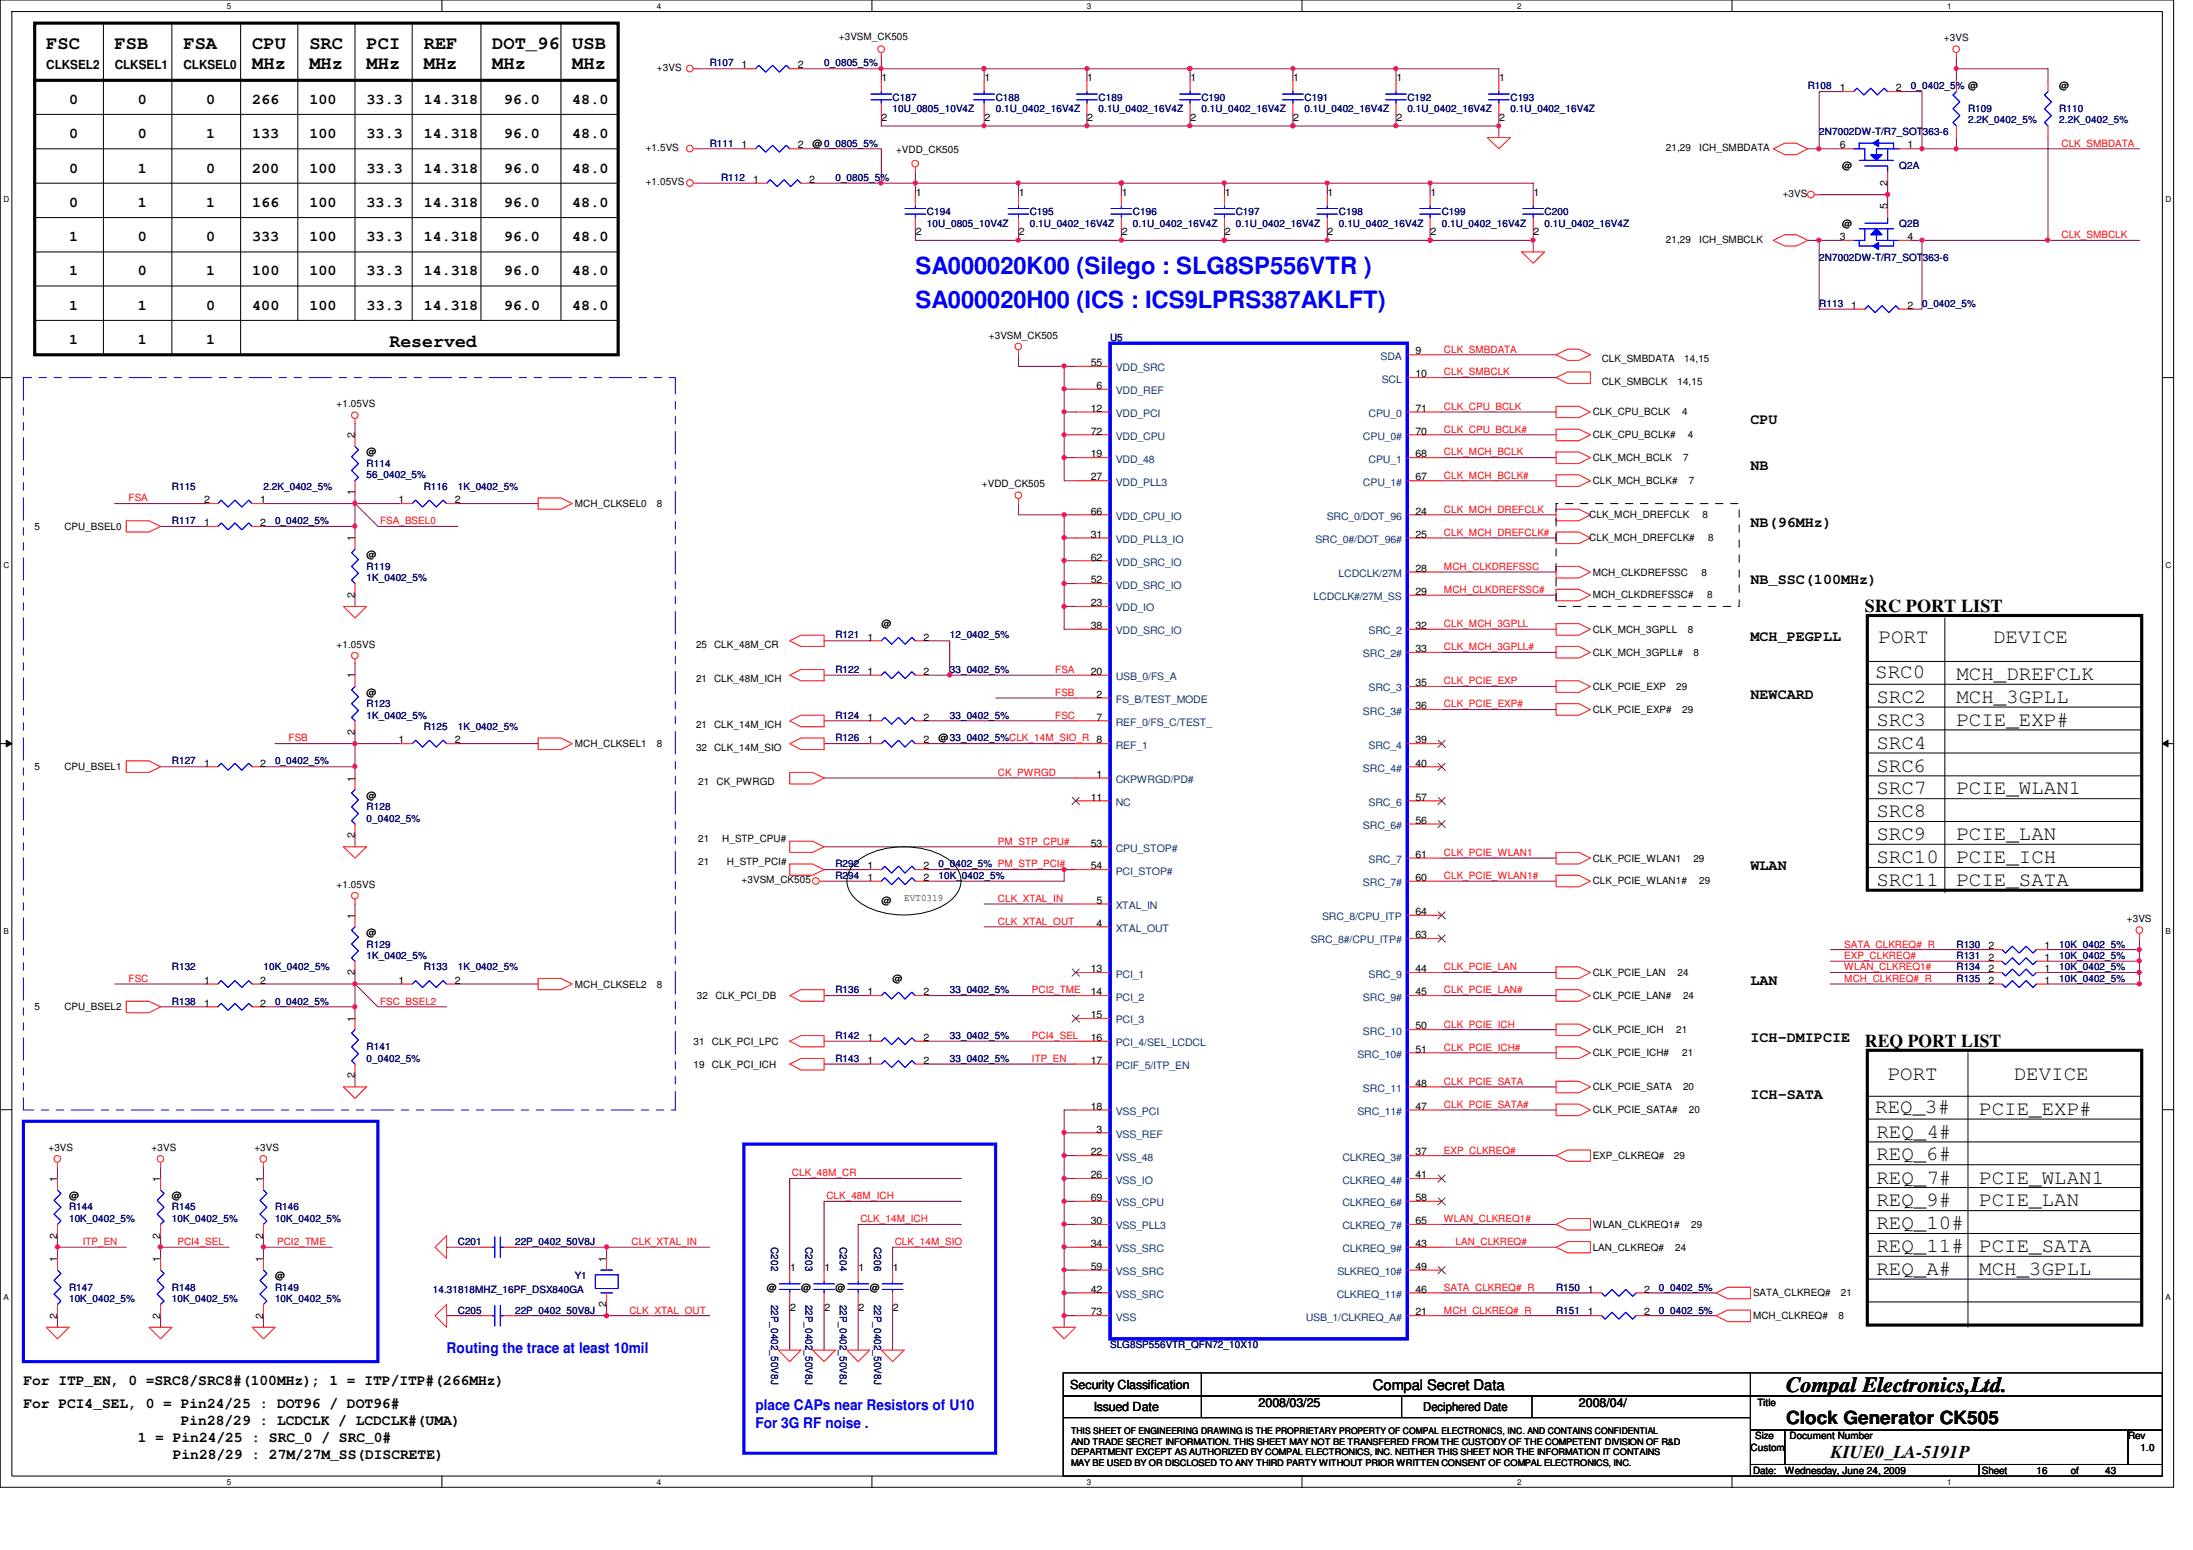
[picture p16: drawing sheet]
<svg xmlns="http://www.w3.org/2000/svg" width="297mm" height="210mm" viewBox="0 0 297 210" stroke-linecap="round" stroke-linejoin="round" font-family="sans-serif">
<defs><g id="words">
<g font-size="3.2" fill="#00f">
<text x="124" y="41.7">SA000020H00 (ICS : ICS9LPRS387AKLFT)</text>
<text x="124" y="37.1">SA000020K00 (Silego : SLG8SP556VTR )</text>
</g>
<text font-size="2.9" x="241.9" y="188.6">Compal Electronics,Ltd.</text>
<g font-size="2.8">
<text x="254.5" y="87.1">PORT</text>
<text x="270" y="87.1">DEVICE</text>
<text x="254" y="91.8">SRC0</text>
<text x="254.2" y="95.2">SRC2</text>
<text x="265" y="95.2">MCH_3GPLL</text>
<text x="265" y="92.1">MCH_DREFCLK</text>
<text x="254.2" y="101.4">SRC4</text>
<text x="254.2" y="98.3">SRC3</text>
<text x="265" y="98.3">PCIE_EXP#</text>
<text x="254.2" y="104.5">SRC6</text>
<text x="254.2" y="107.6">SRC7</text>
<text x="265" y="107.6">PCIE_WLAN1</text>
<text x="254.2" y="113.8">SRC9</text>
<text x="254.2" y="110.7">SRC8</text>
<text x="265" y="113.8">PCIE_LAN</text>
<text x="254.2" y="116.9">SRC10</text>
<text x="254.2" y="120">SRC11</text>
<text x="265" y="120">PCIE_SATA</text>
<text x="265" y="116.9">PCIE_ICH</text>
<text x="255.7" y="146.3">PORT</text>
<text x="272.7" y="146.3">DEVICE</text>
<text x="254" y="150.7">REQ_3#</text>
<text x="254.2" y="154.1">REQ_4#</text>
<text x="268.1" y="151">PCIE_EXP#</text>
<text x="254.2" y="157.1">REQ_6#</text>
<text x="254.2" y="160.3">REQ_7#</text>
<text x="268.1" y="160.3">PCIE_WLAN1</text>
<text x="254.2" y="163.4">REQ_9#</text>
<text x="254.2" y="166.5">REQ_10#</text>
<text x="268.1" y="163.4">PCIE_LAN</text>
<text x="254.2" y="169.5">REQ_11#</text>
<text x="254.2" y="172.6">REQ_A#</text>
<text x="268.1" y="172.6">MCH_3GPLL</text>
<text x="268.1" y="169.5">PCIE_SATA</text>
</g>
<g font-size="2.5">
<text x="6.3" y="6.6">FSC</text>
<text x="15.5" y="6.6">FSB</text>
<text x="24.8" y="6.6">FSA</text>
<text x="34.2" y="6.6">CPU</text>
<text x="34.2" y="9.4">MHz</text>
<text x="41.9" y="6.6">SRC</text>
<text x="41.9" y="9.4">MHz</text>
<text x="49.7" y="6.6">PCI</text>
<text x="49.7" y="9.4">MHz</text>
<text x="57.4" y="6.6">REF</text>
<text x="57.4" y="9.4">MHz</text>
<text x="66.7" y="6.6">DOT_96</text>
<text x="66.7" y="9.4">MHz</text>
<text x="77.5" y="6.6">USB</text>
<text x="77.5" y="9.4">MHz</text>
<text x="52.7" y="46.9">Reserved</text>
<text x="252.6" y="82.9">SRC PORT LIST</text>
<text x="252.6" y="141.7">REQ PORT LIST</text>
<text x="241.9" y="192.8">Clock Generator CK505</text>
<text x="247.9" y="197.4">KIUE0_LA-5191P</text>
</g>
<g font-size="2">
<text x="9.4" y="14.1">0</text>
<text x="18.7" y="14.1">0</text>
<text x="27.9" y="14.1">0</text>
<text x="34.2" y="14.1">266</text>
<text x="41.9" y="14.1">100</text>
<text x="49.7" y="14.1">33.3</text>
<text x="57.4" y="14.1">14.318</text>
<text x="68.2" y="14.1">96.0</text>
<text x="77.5" y="14.1">48.0</text>
<text x="9.4" y="18.7">0</text>
<text x="9.4" y="23.4">0</text>
<text x="18.7" y="18.7">0</text>
<text x="18.7" y="23.4">1</text>
<text x="27.9" y="18.7">1</text>
<text x="27.9" y="23.4">0</text>
<text x="34.2" y="18.7">133</text>
<text x="34.2" y="23.4">200</text>
<text x="41.9" y="18.7">100</text>
<text x="41.9" y="23.4">100</text>
<text x="49.7" y="18.7">33.3</text>
<text x="49.7" y="23.4">33.3</text>
<text x="57.4" y="18.7">14.318</text>
<text x="57.4" y="23.4">14.318</text>
<text x="68.2" y="18.7">96.0</text>
<text x="68.2" y="23.4">96.0</text>
<text x="77.5" y="18.7">48.0</text>
<text x="77.5" y="23.4">48.0</text>
<text x="9.4" y="28">0</text>
<text x="18.7" y="28">1</text>
<text x="27.9" y="28">1</text>
<text x="34.2" y="28">166</text>
<text x="41.9" y="28">100</text>
<text x="49.7" y="28">33.3</text>
<text x="57.4" y="28">14.318</text>
<text x="68.2" y="28">96.0</text>
<text x="77.5" y="28">48.0</text>
<text x="9.4" y="32.6">1</text>
<text x="18.7" y="32.6">0</text>
<text x="27.9" y="32.6">0</text>
<text x="34.2" y="32.6">333</text>
<text x="41.9" y="32.6">100</text>
<text x="49.7" y="32.6">33.3</text>
<text x="57.4" y="32.6">14.318</text>
<text x="68.2" y="32.6">96.0</text>
<text x="77.5" y="32.6">48.0</text>
<text x="9.4" y="37.3">1</text>
<text x="9.4" y="42">1</text>
<text x="18.7" y="37.3">0</text>
<text x="18.7" y="42">1</text>
<text x="27.9" y="37.3">1</text>
<text x="27.9" y="42">0</text>
<text x="34.2" y="37.3">100</text>
<text x="34.2" y="42">400</text>
<text x="41.9" y="37.3">100</text>
<text x="41.9" y="42">100</text>
<text x="49.7" y="37.3">33.3</text>
<text x="49.7" y="42">33.3</text>
<text x="57.4" y="37.3">14.318</text>
<text x="57.4" y="42">14.318</text>
<text x="68.2" y="37.3">96.0</text>
<text x="68.2" y="42">96.0</text>
<text x="77.5" y="37.3">48.0</text>
<text x="77.5" y="42">48.0</text>
<text x="9.4" y="46.6">1</text>
<text x="18.7" y="46.6">1</text>
<text x="27.9" y="46.6">1</text>
<text x="237.1" y="57.4">CPU</text>
<text x="237.1" y="63.6">NB</text>
<text x="237.1" y="71.4">NB(96MHz)</text>
<text x="237.1" y="79.1">NB_SSC(100MHz)</text>
<text x="237.1" y="86.9">MCH_PEGPLL</text>
<text x="237.1" y="94.6">NEWCARD</text>
<text x="237.1" y="117.9">WLAN</text>
<text x="237.1" y="133.3">LAN</text>
<text x="237.1" y="141.1">ICH-DMIPCIE</text>
<text x="237.1" y="148.8">ICH-SATA</text>
<text x="3.2" y="187.6">For ITP_EN, 0 =SRC8/SRC8#(100MHz); 1 = ITP/ITP#(266MHz)</text>
<text x="3.2" y="190.7">For PCI4_SEL, 0 = Pin24/25 : DOT96 / DOT96#</text>
<text x="186" y="188.2">Compal Secret Data</text>
<text x="18.7" y="195.3">1 = Pin24/25 : SRC_0 / SRC_0#</text>
<text x="23.4" y="197.6">Pin28/29 : 27M/27M_SS(DISCRETE)</text>
<text x="24.5" y="193">Pin28/29 : LCDCLK / LCDCLK#(UMA)</text>
</g>
<g font-size="2" fill="#00f">
<text x="60.5" y="183.2">Routing the trace at least 10mil</text>
<text x="102.3" y="190.9">place CAPs near Resistors of U10</text>
<text x="102.3" y="193.3">For 3G RF noise .</text>
</g>
<g font-size="1.7">
<text x="6.3" y="9.3">CLKSEL2</text>
<text x="15.5" y="9.3">CLKSEL1</text>
<text x="24.8" y="9.3">CLKSEL0</text>
<text x="144.9" y="188.1">Security Classification</text>
<text x="148.2" y="191.1">Issued Date</text>
<text x="170.5" y="190.6">2008/03/25</text>
<text x="192.8" y="191.1">Deciphered Date</text>
<text x="213.9" y="190.6">2008/04/</text>
</g>
<g font-size="1.4">
<text x="113.6" y="5.4">+3VSM_CK505</text>
<text x="263.3" y="5.6">+3VS</text>
<text x="89" y="9.6">+3VS</text>
<text x="100.5" y="9.3">1</text>
<text x="108.1" y="9.3">2</text>
<text x="119.4" y="11">1</text>
<text x="133.3" y="11">1</text>
<text x="147.3" y="11">1</text>
<text x="161.2" y="11">1</text>
<text x="175.2" y="11">1</text>
<text x="189.1" y="11">1</text>
<text x="203.1" y="11">1</text>
<text x="119.4" y="16.4">2</text>
<text x="133.3" y="16.4">2</text>
<text x="147.3" y="16.4">2</text>
<text x="161.2" y="16.4">2</text>
<text x="175.2" y="16.4">2</text>
<text x="189.1" y="16.4">2</text>
<text x="203.1" y="16.4">2</text>
<text x="249.2" y="12.4">1</text>
<text x="256.8" y="12.4">2</text>
<text x="278.9" y="12.1">@</text>
<text x="87.5" y="20.4">+1.5VS</text>
<text x="100.5" y="20.1">1</text>
<text x="108.1" y="20.1">2</text>
<text x="110.1" y="19.9">@0_0805_5%</text>
<text x="121.4" y="20.8">+VDD_CK505</text>
<text x="225.6" y="20.4">21,29</text>
<text x="230.2" y="20.4">ICH_SMBDATA</text>
<text x="249.2" y="20.1">6</text>
<text x="249.5" y="22.9">@</text>
<text x="258.4" y="20.1">1</text>
<text x="87.5" y="25.1">+1.05VS</text>
<text x="102" y="24.8">1</text>
<text x="109.6" y="24.8">2</text>
<text x="124" y="26.5">1</text>
<text x="138" y="26.5">1</text>
<text x="151.9" y="26.5">1</text>
<text x="165.9" y="26.5">1</text>
<text x="179.8" y="26.5">1</text>
<text x="193.8" y="26.5">1</text>
<text x="207.7" y="26.5">1</text>
<text x="241.5" y="26.7">+3VS</text>
<text x="255.6" y="28.4" transform="rotate(-90 255.6 28.4)">5</text>
<text x="255.6" y="25.1" transform="rotate(-90 255.6 25.1)">2</text>
<text x="124" y="31.9">2</text>
<text x="138" y="31.9">2</text>
<text x="151.9" y="31.9">2</text>
<text x="165.9" y="31.9">2</text>
<text x="179.8" y="31.9">2</text>
<text x="193.8" y="31.9">2</text>
<text x="207.7" y="31.9">2</text>
<text x="225.6" y="32.9">21,29</text>
<text x="230.2" y="32.9">ICH_SMBCLK</text>
<text x="249.2" y="32.5">3</text>
<text x="249.5" y="30.7">@</text>
<text x="258.4" y="32.5">4</text>
<text x="250.7" y="41.8">1</text>
<text x="258.4" y="41.8">2</text>
<text x="133.9" y="45.8">+3VSM_CK505</text>
<text x="147.7" y="49.6">55</text>
<text x="148.5" y="52.7">6</text>
<text x="191.7" y="48">9</text>
<text x="191.7" y="51.1">10</text>
<text x="217" y="49">CLK_SMBDATA</text>
<text x="217" y="52.1">CLK_SMBCLK</text>
<text x="227.2" y="52.1">14,15</text>
<text x="228.1" y="49">14,15</text>
<text x="45.6" y="55.2">+1.05VS</text>
<text x="48" y="59.4" transform="rotate(-90 48 59.4)">2</text>
<text x="147.7" y="55.8">12</text>
<text x="147.7" y="58.8">72</text>
<text x="191.7" y="55.8">71</text>
<text x="191.7" y="58.8">70</text>
<text x="215.7" y="59.4">CLK_CPU_BCLK#</text>
<text x="215.7" y="56.3">CLK_CPU_BCLK</text>
<text x="227.8" y="56.3">4</text>
<text x="228.6" y="59.4">4</text>
<text x="49.7" y="61.7">@</text>
<text x="133" y="66">+VDD_CK505</text>
<text x="147.7" y="61.9">19</text>
<text x="147.7" y="65.1">27</text>
<text x="191.7" y="61.9">68</text>
<text x="191.7" y="65.1">67</text>
<text x="215.7" y="62.4">CLK_MCH_BCLK</text>
<text x="215.7" y="65.5">CLK_MCH_BCLK#</text>
<text x="228" y="62.4">7</text>
<text x="228.8" y="65.5">7</text>
<text x="4.7" y="71.8">5</text>
<text x="8.7" y="71.8">CPU_BSEL0</text>
<text x="27.6" y="68.2">2</text>
<text x="27.6" y="71.2">1</text>
<text x="35.3" y="68.2">1</text>
<text x="35.3" y="71.2">2</text>
<text x="48" y="67" transform="rotate(-90 48 67)">1</text>
<text x="54" y="68.2">1</text>
<text x="61.6" y="68.2">2</text>
<text x="77.8" y="68.7">MCH_CLKSEL0</text>
<text x="89" y="68.7">8</text>
<text x="147.7" y="69.7">66</text>
<text x="191.7" y="69.7">24</text>
<text x="215.3" y="70.2">CLK_MCH_DREFCLK</text>
<text x="230.6" y="70.2">8</text>
<text x="48" y="73.3" transform="rotate(-90 48 73.3)">1</text>
<text x="49.7" y="75.6">@</text>
<text x="147.7" y="72.8">31</text>
<text x="147.7" y="75.9">62</text>
<text x="191.7" y="72.8">25</text>
<text x="191.7" y="77.4">28</text>
<text x="215.3" y="73.3">CLK_MCH_DREFCLK#</text>
<text x="215.7" y="77.9">MCH_CLKDREFSSC</text>
<text x="230.5" y="77.9">8</text>
<text x="231.4" y="73.3">8</text>
<text x="48" y="80.9" transform="rotate(-90 48 80.9)">2</text>
<text x="147.7" y="82.1">23</text>
<text x="147.7" y="79">52</text>
<text x="191.7" y="80.6">29</text>
<text x="215.7" y="81">MCH_CLKDREFSSC#</text>
<text x="231.2" y="81">8</text>
<text x="45.6" y="87.7">+1.05VS</text>
<text x="94.3" y="87.7">25 CLK_48M_CR</text>
<text x="117.5" y="86.7">1</text>
<text x="119.4" y="84.9">@</text>
<text x="125.1" y="86.7">2</text>
<text x="147.7" y="85.2">38</text>
<text x="191.7" y="85.2">32</text>
<text x="191.7" y="88.3">33</text>
<text x="215.7" y="88.8">CLK_MCH_3GPLL#</text>
<text x="215.7" y="85.7">CLK_MCH_3GPLL</text>
<text x="228.6" y="85.7">8</text>
<text x="229.4" y="88.8">8</text>
<text x="48" y="91.9" transform="rotate(-90 48 91.9)">1</text>
<text x="49.7" y="94.2">@</text>
<text x="94.3" y="92.3">21 CLK_48M_ICH</text>
<text x="117.5" y="91.4">1</text>
<text x="125.1" y="91.4">2</text>
<text x="147.7" y="91.4">20</text>
<text x="148.5" y="94.5">2</text>
<text x="191.7" y="92.9">35</text>
<text x="215.7" y="93.4">CLK_PCIE_EXP</text>
<text x="227" y="93.4">29</text>
<text x="48" y="99.5" transform="rotate(-90 48 99.5)">2</text>
<text x="54" y="100.7">1</text>
<text x="61.6" y="100.7">2</text>
<text x="77.8" y="101.2">MCH_CLKSEL1</text>
<text x="89" y="101.2">8</text>
<text x="94.3" y="98.6">21 CLK_14M_ICH</text>
<text x="94.3" y="101.6">32 CLK_14M_SIO</text>
<text x="117.5" y="100.7">1</text>
<text x="117.5" y="97.6">1</text>
<text x="125.1" y="100.7">2</text>
<text x="125.1" y="97.6">2</text>
<text x="127.1" y="100.4">@33_0402_5%CLK_14M_SIO_R 8</text>
<text x="148.5" y="97.6">7</text>
<text x="191.7" y="100.7">39</text>
<text x="191.7" y="96.1">36</text>
<text x="215.7" y="96.5">CLK_PCIE_EXP#</text>
<text x="227.8" y="96.5">29</text>
<text x="4.7" y="104.3">5</text>
<text x="8.7" y="104.3">CPU_BSEL1</text>
<text x="27.6" y="103.8">1</text>
<text x="35.3" y="103.8">2</text>
<text x="48" y="105.8" transform="rotate(-90 48 105.8)">1</text>
<text x="94.6" y="106.3">21</text>
<text x="97.1" y="106.3">CK_PWRGD</text>
<text x="148.5" y="105.3">1</text>
<text x="191.7" y="103.8">40</text>
<text x="48" y="113.5" transform="rotate(-90 48 113.5)">2</text>
<text x="49.7" y="108.2">@</text>
<text x="147.7" y="108.4">11</text>
<text x="191.7" y="108.4">57</text>
<text x="191.7" y="111.5">56</text>
<text x="94.6" y="114">21</text>
<text x="94.6" y="117.1">21</text>
<text x="97.8" y="114">H_STP_CPU#</text>
<text x="98.5" y="117.1">H_STP_PCI#</text>
<text x="100.5" y="119.6">+3VSM_CK505</text>
<text x="117.5" y="117.7">1</text>
<text x="117.5" y="119.3">1</text>
<text x="125.1" y="117.7">2</text>
<text x="125.1" y="119.3">2</text>
<text x="147.7" y="117.7">54</text>
<text x="147.7" y="114.6">53</text>
<text x="191.7" y="116.2">61</text>
<text x="191.7" y="119.3">60</text>
<text x="215.7" y="119.8">CLK_PCIE_WLAN1#</text>
<text x="215.7" y="116.7">CLK_PCIE_WLAN1</text>
<text x="229.4" y="116.7">29</text>
<text x="230.2" y="119.8">29</text>
<text x="45.6" y="120.2">+1.05VS</text>
<text x="48" y="124.4" transform="rotate(-90 48 124.4)">1</text>
<text x="119.4" y="122.4">@</text>
<text x="122.5" y="122">EVT0319</text>
<text x="148.5" y="125.5">4</text>
<text x="148.5" y="122.4">5</text>
<text x="191.7" y="123.9">64</text>
<text x="288.1" y="124.9">+3VS</text>
<text x="49.7" y="126.7">@</text>
<text x="147.7" y="131.7">13</text>
<text x="191.7" y="131.7">44</text>
<text x="191.7" y="127">63</text>
<text x="269.3" y="128.6">2</text>
<text x="269.3" y="130.1">2</text>
<text x="269.3" y="131.7">2</text>
<text x="276.9" y="128.6">1</text>
<text x="276.9" y="130.1">1</text>
<text x="276.9" y="131.7">1</text>
<text x="4.7" y="136.8">5</text>
<text x="8.7" y="136.8">CPU_BSEL2</text>
<text x="27.6" y="136.3">1</text>
<text x="27.6" y="133.2">1</text>
<text x="35.3" y="136.3">2</text>
<text x="35.3" y="133.2">2</text>
<text x="48" y="132.1" transform="rotate(-90 48 132.1)">2</text>
<text x="54" y="133.2">1</text>
<text x="61.6" y="133.2">2</text>
<text x="77.8" y="133.7">MCH_CLKSEL2</text>
<text x="89" y="133.7">8</text>
<text x="94.4" y="135.3">32</text>
<text x="96.9" y="135.3">CLK_PCI_DB</text>
<text x="117.5" y="134.8">1</text>
<text x="120.9" y="132.9">@</text>
<text x="125.1" y="134.8">2</text>
<text x="147.7" y="134.8">14</text>
<text x="147.7" y="137.9">15</text>
<text x="191.7" y="134.8">45</text>
<text x="215.7" y="132.2">CLK_PCIE_LAN</text>
<text x="215.7" y="135.3">CLK_PCIE_LAN#</text>
<text x="227.2" y="132.2">24</text>
<text x="228" y="135.3">24</text>
<text x="269.3" y="133.2">2</text>
<text x="276.9" y="133.2">1</text>
<text x="48" y="138.3" transform="rotate(-90 48 138.3)">1</text>
<text x="93.9" y="141.5">31</text>
<text x="96.4" y="141.5">CLK_PCI_LPC</text>
<text x="117.5" y="141">1</text>
<text x="125.1" y="141">2</text>
<text x="147.7" y="141">16</text>
<text x="191.7" y="142.5">51</text>
<text x="191.7" y="139.4">50</text>
<text x="215.7" y="139.9">CLK_PCIE_ICH</text>
<text x="215.7" y="143">CLK_PCIE_ICH#</text>
<text x="227" y="139.9">21</text>
<text x="227.8" y="143">21</text>
<text x="48" y="146" transform="rotate(-90 48 146)">2</text>
<text x="93.9" y="144.6">19</text>
<text x="96.4" y="144.6">CLK_PCI_ICH</text>
<text x="117.5" y="144.1">1</text>
<text x="125.1" y="144.1">2</text>
<text x="147.7" y="144.1">17</text>
<text x="191.7" y="147.2">48</text>
<text x="215.7" y="147.7">CLK_PCIE_SATA</text>
<text x="228" y="147.7">20</text>
<text x="6.6" y="155.9">+3VS</text>
<text x="20.5" y="155.9">+3VS</text>
<text x="34.5" y="155.9">+3VS</text>
<text x="147.7" y="150.3">18</text>
<text x="148.5" y="153.4">3</text>
<text x="191.7" y="150.3">47</text>
<text x="215.7" y="150.7">CLK_PCIE_SATA#</text>
<text x="228.8" y="150.7">20</text>
<text x="7.7" y="160.1" transform="rotate(-90 7.7 160.1)">1</text>
<text x="21.7" y="160.1" transform="rotate(-90 21.7 160.1)">1</text>
<text x="35.6" y="160.1" transform="rotate(-90 35.6 160.1)">1</text>
<text x="147.7" y="156.5">22</text>
<text x="147.7" y="159.6">26</text>
<text x="191.7" y="159.6">41</text>
<text x="191.7" y="156.5">37</text>
<text x="215.7" y="157">EXP_CLKREQ#</text>
<text x="226.7" y="157">29</text>
<text x="7.7" y="167.7" transform="rotate(-90 7.7 167.7)">2</text>
<text x="9.4" y="162.4">@</text>
<text x="21.7" y="167.7" transform="rotate(-90 21.7 167.7)">2</text>
<text x="23.3" y="162.4">@</text>
<text x="35.6" y="167.7" transform="rotate(-90 35.6 167.7)">2</text>
<text x="147.7" y="165.8">30</text>
<text x="147.7" y="162.6">69</text>
<text x="191.7" y="165.8">65</text>
<text x="191.7" y="162.6">58</text>
<text x="215.7" y="166.2">WLAN_CLKREQ1#</text>
<text x="229.1" y="166.2">29</text>
<text x="7.7" y="170.9" transform="rotate(-90 7.7 170.9)">1</text>
<text x="21.7" y="170.9" transform="rotate(-90 21.7 170.9)">1</text>
<text x="35.6" y="170.9" transform="rotate(-90 35.6 170.9)">1</text>
<text x="37.2" y="173.2">@</text>
<text x="82.1" y="170.9" transform="rotate(-90 82.1 170.9)">1</text>
<text x="107" y="172.2">1</text>
<text x="111.7" y="172.2">1</text>
<text x="116.3" y="172.2">1</text>
<text x="120.9" y="172.2">1</text>
<text x="147.7" y="168.9">34</text>
<text x="147.7" y="172">59</text>
<text x="191.7" y="168.9">43</text>
<text x="191.7" y="172">49</text>
<text x="215.7" y="169.4">LAN_CLKREQ#</text>
<text x="226.9" y="169.4">24</text>
<text x="7.7" y="178.6" transform="rotate(-90 7.7 178.6)">2</text>
<text x="21.7" y="178.6" transform="rotate(-90 21.7 178.6)">2</text>
<text x="35.6" y="178.6" transform="rotate(-90 35.6 178.6)">2</text>
<text x="82.1" y="177" transform="rotate(-90 82.1 177)">2</text>
<text x="103.9" y="174.8">@</text>
<text x="107" y="177.5">2</text>
<text x="108.5" y="174.8">@</text>
<text x="111.7" y="177.5">2</text>
<text x="113.2" y="174.8">@</text>
<text x="116.3" y="177.5">2</text>
<text x="117.8" y="174.8">@</text>
<text x="120.9" y="177.5">2</text>
<text x="147.7" y="175">42</text>
<text x="147.7" y="178.1">73</text>
<text x="191.7" y="178.1">21</text>
<text x="191.7" y="175">46</text>
<text x="215.1" y="175">1</text>
<text x="215.1" y="178.1">1</text>
<text x="222.7" y="175">2</text>
<text x="222.7" y="178.1">2</text>
<text x="237.4" y="175.6">SATA_CLKREQ#</text>
<text x="237.4" y="178.6">MCH_CLKREQ#</text>
<text x="249" y="178.6">8</text>
<text x="249.3" y="175.6">21</text>
<text x="238" y="190.4">Title</text>
<text x="237.1" y="196.5">Custom</text>
<text x="237.7" y="194.9">Size</text>
<text x="242.4" y="194.9">Document Number</text>
<text x="288.2" y="194.9">Rev</text>
<text x="289.9" y="196.5">1.0</text>
<text x="237.4" y="199.6">Date:</text>
<text x="241.8" y="199.6">Wednesday, June 24, 2009</text>
<text x="268.4" y="199.6">Sheet</text>
<text x="275.8" y="199.6">16</text>
<text x="280.5" y="199.6">of</text>
<text x="285.2" y="199.6">43</text>
</g>
<g font-size="1.4" fill="#000080">
<text x="96.1" y="9">R107</text>
<text x="111.6" y="9">0_0805_5%</text>
<text x="120.9" y="13.6">C187</text>
<text x="120.9" y="15.2">10U_0805_10V4Z</text>
<text x="134.9" y="13.6">C188</text>
<text x="134.9" y="15.2">0.1U_0402_16V4Z</text>
<text x="148.8" y="13.6">C189</text>
<text x="148.8" y="15.2">0.1U_0402_16V4Z</text>
<text x="162.7" y="13.6">C190</text>
<text x="162.7" y="15.2">0.1U_0402_16V4Z</text>
<text x="176.7" y="13.6">C191</text>
<text x="176.7" y="15.2">0.1U_0402_16V4Z</text>
<text x="190.6" y="13.6">C192</text>
<text x="190.6" y="15.2">0.1U_0402_16V4Z</text>
<text x="204.6" y="13.6">C193</text>
<text x="204.6" y="15.2">0.1U_0402_16V4Z</text>
<text x="244.9" y="12.1">R108</text>
<text x="258.8" y="12.1">0_0402_5% @</text>
<text x="266.6" y="15.2">R109</text>
<text x="266.6" y="16.7">2.2K_0402_5%</text>
<text x="278.9" y="15.2">R110</text>
<text x="278.9" y="16.7">2.2K_0402_5%</text>
<text x="96.1" y="19.9">R111</text>
<text x="246.4" y="18.3">2N7002DW-T/R7_SOT363-6</text>
<text x="257.3" y="22.9">Q2A</text>
<text x="97.7" y="24.5">R112</text>
<text x="113.2" y="24.5">0_0805_5%</text>
<text x="125.6" y="29.1">C194</text>
<text x="139.5" y="29.1">C195</text>
<text x="153.5" y="29.1">C196</text>
<text x="167.4" y="29.1">C197</text>
<text x="181.4" y="29.1">C198</text>
<text x="195.3" y="29.1">C199</text>
<text x="209.2" y="29.1">C200</text>
<text x="125.6" y="30.7">10U_0805_10V4Z</text>
<text x="139.5" y="30.7">0.1U_0402_16V4Z</text>
<text x="153.5" y="30.7">0.1U_0402_16V4Z</text>
<text x="167.4" y="30.7">0.1U_0402_16V4Z</text>
<text x="181.4" y="30.7">0.1U_0402_16V4Z</text>
<text x="195.3" y="30.7">0.1U_0402_16V4Z</text>
<text x="209.2" y="30.7">0.1U_0402_16V4Z</text>
<text x="246.4" y="35.3">2N7002DW-T/R7_SOT363-6</text>
<text x="257.3" y="30.7">Q2B</text>
<text x="246.4" y="41.5">R113</text>
<text x="260.3" y="41.5">0_0402_5%</text>
<text x="150.4" y="46.2">U5</text>
<text x="49.7" y="63.2">R114</text>
<text x="49.7" y="64.8">56_0402_5%</text>
<text x="23.3" y="66.3">R115</text>
<text x="23.3" y="71">R117</text>
<text x="35.7" y="66.3">2.2K_0402_5%</text>
<text x="37.2" y="71">0_0402_5%</text>
<text x="57.4" y="66.3">R116</text>
<text x="62" y="66.3">1K_0402_5%</text>
<text x="49.7" y="77.2">R119</text>
<text x="49.7" y="78.7">1K_0402_5%</text>
<text x="113.2" y="86.4">R121</text>
<text x="128.6" y="86.4">12_0402_5%</text>
<text x="49.7" y="95.8">R123</text>
<text x="113.2" y="91.1">R122</text>
<text x="128.6" y="91.1">33_0402_5%</text>
<text x="49.7" y="97.3">1K_0402_5%</text>
<text x="57.4" y="98.8">R125</text>
<text x="62" y="98.8">1K_0402_5%</text>
<text x="113.2" y="100.4">R126</text>
<text x="113.2" y="97.3">R124</text>
<text x="128.6" y="97.3">33_0402_5%</text>
<text x="23.3" y="103.5">R127</text>
<text x="37.2" y="103.5">0_0402_5%</text>
<text x="49.7" y="109.7">R128</text>
<text x="49.7" y="111.3">0_0402_5%</text>
<text x="113.2" y="117.4">R292</text>
<text x="113.2" y="119">R294</text>
<text x="127.1" y="117.4">0_0402_5% PM_STP_PCI#</text>
<text x="127.1" y="119">10K_0402_5%</text>
<text x="23.3" y="131.4">R132</text>
<text x="35.7" y="131.4">10K_0402_5%</text>
<text x="49.7" y="128.3">R129</text>
<text x="49.7" y="129.8">1K_0402_5%</text>
<text x="57.4" y="131.4">R133</text>
<text x="62" y="131.4">1K_0402_5%</text>
<text x="265" y="128.3">R130</text>
<text x="265" y="129.8">R131</text>
<text x="265" y="131.4">R134</text>
<text x="278.9" y="128.3">10K_0402_5%</text>
<text x="278.9" y="129.8">10K_0402_5%</text>
<text x="278.9" y="131.4">10K_0402_5%</text>
<text x="23.3" y="136.1">R138</text>
<text x="37.2" y="136.1">0_0402_5%</text>
<text x="113.2" y="134.5">R136</text>
<text x="128.6" y="134.5">33_0402_5%</text>
<text x="265" y="132.9">R135</text>
<text x="278.9" y="132.9">10K_0402_5%</text>
<text x="49.7" y="142.2">R141</text>
<text x="49.7" y="143.8">0_0402_5%</text>
<text x="113.2" y="140.7">R142</text>
<text x="113.2" y="143.8">R143</text>
<text x="128.6" y="140.7">33_0402_5%</text>
<text x="128.6" y="143.8">33_0402_5%</text>
<text x="9.4" y="163.9">R144</text>
<text x="9.4" y="165.5">10K_0402_5%</text>
<text x="23.3" y="163.9">R145</text>
<text x="23.3" y="165.5">10K_0402_5%</text>
<text x="37.2" y="163.9">R146</text>
<text x="37.2" y="165.5">10K_0402_5%</text>
<text x="62" y="168.6">C201</text>
<text x="69.8" y="168.6">22P_0402_50V8J</text>
<text x="77.8" y="173.2">Y1</text>
<text x="104.5" y="168.9" transform="rotate(90 104.5 168.9)">C202</text>
<text x="109.1" y="168.9" transform="rotate(90 109.1 168.9)">C203</text>
<text x="113.7" y="168.9" transform="rotate(90 113.7 168.9)">C204</text>
<text x="118.4" y="168.9" transform="rotate(90 118.4 168.9)">C206</text>
<text x="9.4" y="174.8">R147</text>
<text x="9.4" y="176.3">10K_0402_5%</text>
<text x="23.3" y="174.8">R148</text>
<text x="23.3" y="176.3">10K_0402_5%</text>
<text x="37.2" y="174.8">R149</text>
<text x="37.2" y="176.3">10K_0402_5%</text>
<text x="58.6" y="175.1">14.31818MHZ_16PF_DSX840GA</text>
<text x="62" y="177.9">C205</text>
<text x="69.8" y="177.9">22P_0402_50V8J</text>
<text x="104.5" y="176.7" transform="rotate(90 104.5 176.7)">22P_0402_50V8J</text>
<text x="109.1" y="176.7" transform="rotate(90 109.1 176.7)">22P_0402_50V8J</text>
<text x="113.7" y="176.7" transform="rotate(90 113.7 176.7)">22P_0402_50V8J</text>
<text x="118.4" y="176.7" transform="rotate(90 118.4 176.7)">22P_0402_50V8J</text>
<text x="210.8" y="174.8">R150</text>
<text x="210.8" y="177.9">R151</text>
<text x="224.7" y="174.8">0_0402_5%</text>
<text x="224.7" y="177.9">0_0402_5%</text>
<text x="150.4" y="182.5">SLG8SP556VTR_QFN72_10X10</text>
</g>
<g font-size="1.4" fill="#f00">
<text x="279.2" y="19.9">CLK_SMBDATA</text>
<text x="279.2" y="32.3">CLK_SMBCLK</text>
<text x="195.6" y="47.8">CLK_SMBDATA</text>
<text x="195.6" y="50.8">CLK_SMBCLK</text>
<text x="195.6" y="55.5">CLK_CPU_BCLK</text>
<text x="195.6" y="58.6">CLK_CPU_BCLK#</text>
<text x="195.6" y="61.7">CLK_MCH_BCLK</text>
<text x="195.6" y="64.8">CLK_MCH_BCLK#</text>
<text x="17.4" y="67.9">FSA</text>
<text x="51.5" y="71">FSA_BSEL0</text>
<text x="195.6" y="69.4">CLK_MCH_DREFCLK</text>
<text x="195.6" y="72.6">CLK_MCH_DREFCLK#</text>
<text x="195.6" y="77.2">MCH_CLKDREFSSC</text>
<text x="195.6" y="80.3">MCH_CLKDREFSSC#</text>
<text x="195.6" y="84.9">CLK_MCH_3GPLL</text>
<text x="195.6" y="88.1">CLK_MCH_3GPLL#</text>
<text x="142.9" y="91.1">FSA</text>
<text x="142.9" y="94.2">FSB</text>
<text x="195.6" y="95.8">CLK_PCIE_EXP#</text>
<text x="195.6" y="92.7">CLK_PCIE_EXP</text>
<text x="39.1" y="100.4">FSB</text>
<text x="142.9" y="97.3">FSC</text>
<text x="135.2" y="105.1">CK_PWRGD</text>
<text x="135.2" y="114.4">PM_STP_CPU#</text>
<text x="195.6" y="119">CLK_PCIE_WLAN1#</text>
<text x="195.6" y="115.9">CLK_PCIE_WLAN1</text>
<text x="135.2" y="122.1">CLK_XTAL_IN</text>
<text x="135.2" y="125.2">CLK_XTAL_OUT</text>
<text x="195.6" y="131.4">CLK_PCIE_LAN</text>
<text x="249.8" y="131.4">WLAN_CLKREQ1#</text>
<text x="249.8" y="129.9">EXP_CLKREQ#</text>
<text x="249.8" y="128.3">SATA_CLKREQ#_R</text>
<text x="17.4" y="133">FSC</text>
<text x="51.5" y="136.1">FSC_BSEL2</text>
<text x="139.8" y="134.5">PCI2_TME</text>
<text x="195.6" y="134.5">CLK_PCIE_LAN#</text>
<text x="249.8" y="133">MCH_CLKREQ#_R</text>
<text x="139.8" y="140.7">PCI4_SEL</text>
<text x="139.8" y="143.8">ITP_EN</text>
<text x="195.6" y="142.3">CLK_PCIE_ICH#</text>
<text x="195.6" y="139.1">CLK_PCIE_ICH</text>
<text x="195.6" y="146.9">CLK_PCIE_SATA</text>
<text x="195.6" y="150">CLK_PCIE_SATA#</text>
<text x="107.3" y="159.3">CLK_48M_CR</text>
<text x="195.6" y="156.2">EXP_CLKREQ#</text>
<text x="111.9" y="162.4">CLK_48M_ICH</text>
<text x="116.5" y="165.5">CLK_14M_ICH</text>
<text x="195.6" y="165.5">WLAN_CLKREQ1#</text>
<text x="11.2" y="168.6">ITP_EN</text>
<text x="24" y="168.6">PCI4_SEL</text>
<text x="37.5" y="168.6">PCI2_TME</text>
<text x="85.6" y="168.6">CLK_XTAL_IN</text>
<text x="121.2" y="168.6">CLK_14M_SIO</text>
<text x="197.1" y="168.6">LAN_CLKREQ#</text>
<text x="85.3" y="177.9">CLK_XTAL_OUT</text>
<text x="195.6" y="177.9">MCH_CLKREQ#_R</text>
<text x="195.6" y="174.8">SATA_CLKREQ#_R</text>
</g>
<g font-size="1.4" fill="#004080">
<text x="151.1" y="53.4">VDD_REF</text>
<text x="151.1" y="50.3">VDD_SRC</text>
<text x="187" y="48.7">SDA</text>
<text x="187.2" y="51.8">SCL</text>
<text x="151.1" y="56.5">VDD_PCI</text>
<text x="151.1" y="59.6">VDD_CPU</text>
<text x="184.6" y="59.6">CPU_0#</text>
<text x="185.4" y="56.5">CPU_0</text>
<text x="151.1" y="62.7">VDD_48</text>
<text x="151.1" y="65.8">VDD_PLL3</text>
<text x="184.6" y="65.8">CPU_1#</text>
<text x="185.4" y="62.7">CPU_1</text>
<text x="151.1" y="70.4">VDD_CPU_IO</text>
<text x="179.7" y="70.4">SRC_0/DOT_96</text>
<text x="151.1" y="73.5">VDD_PLL3_IO</text>
<text x="151.1" y="76.6">VDD_SRC_IO</text>
<text x="178.2" y="73.5">SRC_0#/DOT_96#</text>
<text x="151.1" y="82.8">VDD_IO</text>
<text x="151.1" y="79.7">VDD_SRC_IO</text>
<text x="177.9" y="81.3">LCDCLK#/27M_SS</text>
<text x="181.3" y="78.1">LCDCLK/27M</text>
<text x="151.1" y="85.9">VDD_SRC_IO</text>
<text x="184.6" y="89">SRC_2#</text>
<text x="185.4" y="85.9">SRC_2</text>
<text x="151.1" y="95.2">FS_B/TEST_MODE</text>
<text x="151.1" y="92.1">USB_0/FS_A</text>
<text x="185.4" y="93.6">SRC_3</text>
<text x="151.1" y="98.3">REF_0/FS_C/TEST_</text>
<text x="151.1" y="101.4">REF_1</text>
<text x="184.6" y="96.8">SRC_3#</text>
<text x="185.4" y="101.4">SRC_4</text>
<text x="151.1" y="106">CKPWRGD/PD#</text>
<text x="184.6" y="104.5">SRC_4#</text>
<text x="151.1" y="109.1">NC</text>
<text x="184.6" y="112.3">SRC_6#</text>
<text x="185.4" y="109.1">SRC_6</text>
<text x="151.1" y="118.4">PCI_STOP#</text>
<text x="151.1" y="115.4">CPU_STOP#</text>
<text x="185.4" y="116.9">SRC_7</text>
<text x="151.1" y="123.1">XTAL_IN</text>
<text x="179.1" y="124.6">SRC_8/CPU_ITP</text>
<text x="184.6" y="120">SRC_7#</text>
<text x="151.1" y="126.2">XTAL_OUT</text>
<text x="177.5" y="127.8">SRC_8#/CPU_ITP#</text>
<text x="151.1" y="132.4">PCI_1</text>
<text x="151.1" y="135.5">PCI_2</text>
<text x="184.6" y="135.5">SRC_9#</text>
<text x="185.4" y="132.4">SRC_9</text>
<text x="151.1" y="138.6">PCI_3</text>
<text x="151.1" y="141.7">PCI_4/SEL_LCDCL</text>
<text x="183.9" y="143.3">SRC_10#</text>
<text x="184.6" y="140.1">SRC_10</text>
<text x="151.1" y="144.8">PCIF_5/ITP_EN</text>
<text x="184.6" y="147.9">SRC_11</text>
<text x="151.1" y="154.1">VSS_REF</text>
<text x="151.1" y="151">VSS_PCI</text>
<text x="183.9" y="151">SRC_11#</text>
<text x="151.1" y="157.2">VSS_48</text>
<text x="151.1" y="160.3">VSS_IO</text>
<text x="181.8" y="160.3">CLKREQ_4#</text>
<text x="181.8" y="157.2">CLKREQ_3#</text>
<text x="151.1" y="166.5">VSS_PLL3</text>
<text x="151.1" y="163.4">VSS_CPU</text>
<text x="181.8" y="166.5">CLKREQ_7#</text>
<text x="181.8" y="163.4">CLKREQ_6#</text>
<text x="151.1" y="169.6">VSS_SRC</text>
<text x="151.1" y="172.7">VSS_SRC</text>
<text x="181.1" y="172.7">SLKREQ_10#</text>
<text x="181.8" y="169.6">CLKREQ_9#</text>
<text x="151.1" y="175.8">VSS_SRC</text>
<text x="151.1" y="178.9">VSS</text>
<text x="176.9" y="178.9">USB_1/CLKREQ_A#</text>
<text x="181.1" y="175.8">CLKREQ_11#</text>
</g>
<g font-size="1.2">
<text x="145.1" y="194.2">THIS SHEET OF ENGINEERING DRAWING IS THE PROPRIETARY PROPERTY OF COMPAL ELECTRONICS, INC. AND CONTAINS CONFIDENTIAL</text>
<text x="145.1" y="195.7">AND TRADE SECRET INFORMATION. THIS SHEET MAY NOT BE TRANSFERED FROM THE CUSTODY OF THE COMPETENT DIVISION OF R&amp;D</text>
<text x="145.1" y="197.1">DEPARTMENT EXCEPT AS AUTHORIZED BY COMPAL ELECTRONICS, INC. NEITHER THIS SHEET NOR THE INFORMATION IT CONTAINS</text>
<text x="145.1" y="198.5">MAY BE USED BY OR DISCLOSED TO ANY THIRD PARTY WITHOUT PRIOR WRITTEN CONSENT OF COMPAL ELECTRONICS, INC.</text>
</g>
<g font-size="1.1">
<text x="30.7" y="1.2">5</text>
<text x="89" y="1.2">4</text>
<text x="147.2" y="1.2">3</text>
<text x="205.5" y="1.2">2</text>
<text x="263.7" y="1.2">1</text>
<text x=".5" y="27.3">D</text>
<text x="293.3" y="27.3">D</text>
<text x=".5" y="76.9">C</text>
<text x="293.3" y="76.9">C</text>
<text x=".5" y="126.4">B</text>
<text x="293.3" y="126.4">B</text>
<text x=".5" y="176">A</text>
<text x="293.3" y="176">A</text>
<text x="30.7" y="201.1">5</text>
<text x="89" y="201.1">4</text>
<text x="147.2" y="201.1">3</text>
<text x="205.5" y="201.1">2</text>
<text x="263.7" y="201.1">1</text>
</g>
</g></defs>
<path d="M0 0h294.4v201.4h-294.4zM1.6 1.6h291.3v198.3h-291.3z" fill="none" stroke="#000" stroke-width=".14"/>
<g fill="#fff">
<path d="M30.7 .2h.6v1.2h-.6z"/>
<path d="M30.7 200.1h.6v1.2h-.6z"/>
</g>
<path d="M59.9 0v1.6M59.9 199.9v1.6" fill="none" stroke="#000" stroke-width=".14"/>
<g fill="#fff">
<path d="M89 .2h.6v1.2h-.6z"/>
<path d="M89 200.1h.6v1.2h-.6z"/>
</g>
<path d="M118.1 0v1.6M118.1 199.9v1.6" fill="none" stroke="#000" stroke-width=".14"/>
<g fill="#fff">
<path d="M147.2 .2h.6v1.2h-.6z"/>
<path d="M147.2 200.1h.6v1.2h-.6z"/>
</g>
<path d="M176.3 0v1.6M176.3 199.9v1.6" fill="none" stroke="#000" stroke-width=".14"/>
<g fill="#fff">
<path d="M205.5 .2h.6v1.2h-.6z"/>
<path d="M205.5 200.1h.6v1.2h-.6z"/>
</g>
<path d="M234.6 0v1.6M234.6 199.9v1.6" fill="none" stroke="#000" stroke-width=".14"/>
<g fill="#fff">
<path d="M263.7 .2h.6v1.2h-.6z"/>
<path d="M263.7 200.1h.6v1.2h-.6z"/>
<path d="M.5 26.3h.7v1.2h-.7z"/>
<path d="M293.3 26.3h.8v1.2h-.8z"/>
<path d="M.5 75.9h.7v1.2h-.7z"/>
<path d="M293.3 75.9h.8v1.2h-.8z"/>
</g>
<path d="M0 51.1h1.6M292.9 51.1h1.6" fill="none" stroke="#000" stroke-width=".14"/>
<g fill="#fff">
<path d="M.5 125.5h.7v1.2h-.7z"/>
<path d="M293.3 125.5h.7v1.2h-.7z"/>
</g>
<path d="M0 100.7h1.6M.8 100.2l.8 .5-.8 .4zM292.9 100.7l.8-.5v.9zM292.9 100.7h1.6" fill="none" stroke="#000" stroke-width=".14"/>
<path d="M.8 100.2l.8 .5-.8 .4zM292.9 100.7l.8-.5v.9z" fill="#000"/>
<g fill="#fff">
<path d="M.5 175h.7v1.2h-.7z"/>
<path d="M293.3 175h.7v1.2h-.7z"/>
</g>
<path d="M0 150.3h1.6M292.9 150.3h1.6" fill="none" stroke="#000" stroke-width=".14"/>
<path d="M265 20.1h24.8" fill="none" stroke="#800040" stroke-width=".14"/>
<circle cx="265" cy="20.1" r=".29" fill="#f0f"/>
<circle cx="265" cy="20.1" r=".29" fill="none" stroke="#f0f" stroke-width=".14"/>
<path d="M265 18.6v1.5M277.4 18.6v14h12.4M246.4 20.1h3.1" fill="none" stroke="#800040" stroke-width=".14"/>
<circle cx="277.4" cy="32.5" r=".29" fill="#f0f"/>
<circle cx="277.4" cy="32.5" r=".29" fill="none" stroke="#f0f" stroke-width=".14"/>
<path d="M260.3 20.1h4.7" fill="none" stroke="#800040" stroke-width=".14"/>
<circle cx="260.3" cy="20.1" r=".3" fill="#f0f"/>
<circle cx="260.3" cy="20.1" r=".3" fill="none" stroke="#f0f" stroke-width=".14"/>
<path d="M255.7 26.4v1.5" fill="none" stroke="#800040" stroke-width=".14"/>
<circle cx="255.7" cy="26.3" r=".3" fill="#f0f"/>
<circle cx="255.7" cy="26.3" r=".3" fill="none" stroke="#f0f" stroke-width=".14"/>
<path d="M260.3 32.6h17.1" fill="none" stroke="#800040" stroke-width=".14"/>
<circle cx="260.3" cy="32.5" r=".29" fill="#f0f"/>
<circle cx="260.3" cy="32.5" r=".29" fill="none" stroke="#f0f" stroke-width=".14"/>
<path d="M119.4 7.7v1.6h-10.9M124 23.2v1.6h14" fill="none" stroke="#800040" stroke-width=".14"/>
<circle cx="137.9" cy="24.8" r=".29" fill="#f0f"/>
<circle cx="137.9" cy="24.8" r=".29" fill="none" stroke="#f0f" stroke-width=".14"/>
<path d="M165.9 24.8h13.9" fill="none" stroke="#800040" stroke-width=".14"/>
<circle cx="179.7" cy="24.8" r=".29" fill="#f0f"/>
<circle cx="179.7" cy="24.8" r=".29" fill="none" stroke="#f0f" stroke-width=".14"/>
<circle cx="165.8" cy="24.8" r=".29" fill="#f0f"/>
<circle cx="165.8" cy="24.8" r=".29" fill="none" stroke="#f0f" stroke-width=".14"/>
<path d="M179.8 24.8h13.9" fill="none" stroke="#800040" stroke-width=".14"/>
<circle cx="193.7" cy="24.8" r=".29" fill="#f0f"/>
<circle cx="193.7" cy="24.8" r=".29" fill="none" stroke="#f0f" stroke-width=".14"/>
<path d="M151.9 24.8h14" fill="none" stroke="#800040" stroke-width=".14"/>
<circle cx="151.9" cy="24.8" r=".29" fill="#f0f"/>
<circle cx="151.9" cy="24.8" r=".29" fill="none" stroke="#f0f" stroke-width=".14"/>
<path d="M138 24.8h13.9" fill="none" stroke="#800040" stroke-width=".14"/>
<circle cx="151.9" cy="24.8" r=".29" fill="#f0f"/>
<circle cx="151.9" cy="24.8" r=".29" fill="none" stroke="#f0f" stroke-width=".14"/>
<path d="M147.2 9.3h14M193.7 31v1.6" fill="none" stroke="#800040" stroke-width=".14"/>
<circle cx="161.2" cy="9.3" r=".29" fill="#f0f"/>
<circle cx="161.2" cy="9.3" r=".29" fill="none" stroke="#f0f" stroke-width=".14"/>
<circle cx="147.2" cy="9.3" r=".29" fill="#f0f"/>
<circle cx="147.2" cy="9.3" r=".29" fill="none" stroke="#f0f" stroke-width=".14"/>
<path d="M161.2 9.3h13.9" fill="none" stroke="#800040" stroke-width=".14"/>
<circle cx="161.2" cy="9.3" r=".29" fill="#f0f"/>
<circle cx="161.2" cy="9.3" r=".29" fill="none" stroke="#f0f" stroke-width=".14"/>
<path d="M119.4 17.1h13.9M119.4 9.3h13.9M175.1 15.5v1.6" fill="none" stroke="#800040" stroke-width=".14"/>
<circle cx="133.3" cy="9.3" r=".29" fill="#f0f"/>
<circle cx="133.3" cy="9.3" r=".29" fill="none" stroke="#f0f" stroke-width=".14"/>
<circle cx="119.3" cy="9.3" r=".29" fill="#f0f"/>
<circle cx="119.3" cy="9.3" r=".29" fill="none" stroke="#f0f" stroke-width=".14"/>
<path d="M119.4 9.3v1.6M133.3 9.3h13.9M161.2 9.3v1.6" fill="none" stroke="#800040" stroke-width=".14"/>
<circle cx="133.3" cy="9.3" r=".29" fill="#f0f"/>
<circle cx="133.3" cy="9.3" r=".29" fill="none" stroke="#f0f" stroke-width=".14"/>
<path d="M133.3 9.3v1.6M147.2 9.3v1.6M147.2 17.1h14M203 17.1v1.5" fill="none" stroke="#800040" stroke-width=".14"/>
<circle cx="147.2" cy="17" r=".29" fill="#f0f"/>
<circle cx="147.2" cy="17" r=".29" fill="none" stroke="#f0f" stroke-width=".14"/>
<path d="M189.1 9.3h-14v1.6" fill="none" stroke="#800040" stroke-width=".14"/>
<circle cx="189.1" cy="9.3" r=".29" fill="#f0f"/>
<circle cx="189.1" cy="9.3" r=".29" fill="none" stroke="#f0f" stroke-width=".14"/>
<circle cx="175.1" cy="9.3" r=".29" fill="#f0f"/>
<circle cx="175.1" cy="9.3" r=".29" fill="none" stroke="#f0f" stroke-width=".14"/>
<path d="M189.1 10.9v-1.6h13.9v1.6M189.1 15.5v1.6M94.6 24.8h7.7M151.9 24.8v1.6" fill="none" stroke="#800040" stroke-width=".14"/>
<circle cx="151.9" cy="24.8" r=".29" fill="#f0f"/>
<circle cx="151.9" cy="24.8" r=".29" fill="none" stroke="#f0f" stroke-width=".14"/>
<path d="M124 24.8v1.6" fill="none" stroke="#800040" stroke-width=".14"/>
<circle cx="124" cy="24.8" r=".29" fill="#f0f"/>
<circle cx="124" cy="24.8" r=".29" fill="none" stroke="#f0f" stroke-width=".14"/>
<path d="M124 31v1.6M138 24.8v1.6M151.9 31v1.6h-13.9M165.9 24.8v1.6M165.9 31v1.6M179.8 24.8v1.6M193.7 24.8v1.6" fill="none" stroke="#800040" stroke-width=".14"/>
<circle cx="137.9" cy="32.5" r=".29" fill="#f0f"/>
<circle cx="137.9" cy="32.5" r=".29" fill="none" stroke="#f0f" stroke-width=".14"/>
<path d="M94.6 9.3h6.1M48.1 57.4v1.5M15.5 68.2h12.4M21.8 71.3h6.1M48.1 80.6v1.5M48.1 89.9v1.5M35.7 103.8h12.4M69.8 168.9h12.4" fill="none" stroke="#800040" stroke-width=".14"/>
<circle cx="48" cy="103.8" r=".29" fill="#f0f"/>
<circle cx="48" cy="103.8" r=".29" fill="none" stroke="#f0f" stroke-width=".14"/>
<path d="M48.1 99.2v1.5M21.8 103.8h6.1M37.2 100.7h10.9M48.1 113.1v1.6M48.1 100.7v4.7M48.1 100.7h6.2M62 100.7h10.9" fill="none" stroke="#800040" stroke-width=".14"/>
<circle cx="48" cy="100.7" r=".29" fill="#f0f"/>
<circle cx="48" cy="100.7" r=".29" fill="none" stroke="#f0f" stroke-width=".14"/>
<path d="M48.1 133.3v3.1" fill="none" stroke="#800040" stroke-width=".14"/>
<circle cx="48.1" cy="133.2" r=".29" fill="#f0f"/>
<circle cx="48.1" cy="133.2" r=".29" fill="none" stroke="#f0f" stroke-width=".14"/>
<path d="M15.5 133.3h12.4M48.1 131.7v1.6h6.2M48.1 136.4v1.5M48.1 145.7v1.5" fill="none" stroke="#800040" stroke-width=".14"/>
<circle cx="48" cy="136.3" r=".29" fill="#f0f"/>
<circle cx="48" cy="136.3" r=".29" fill="none" stroke="#f0f" stroke-width=".14"/>
<path d="M21.8 136.4h6.1M35.7 133.3h12.4M35.7 136.4h12.4M48.1 122.4v1.5M62 133.3h10.9M82.2 178.2h13.9M82.2 168.9h13.9" fill="none" stroke="#800040" stroke-width=".14"/>
<circle cx="82.2" cy="168.9" r=".3" fill="#f0f"/>
<circle cx="82.2" cy="168.9" r=".3" fill="none" stroke="#f0f" stroke-width=".14"/>
<path d="M82.2 176.6v1.6" fill="none" stroke="#800040" stroke-width=".14"/>
<circle cx="82.2" cy="178.2" r=".3" fill="#f0f"/>
<circle cx="82.2" cy="178.2" r=".3" fill="none" stroke="#f0f" stroke-width=".14"/>
<path d="M165.9 32.6h13.9M60.5 168.9h4.6M60.5 178.2h4.6M69.8 178.2h12.4M82.2 168.9v1.5" fill="none" stroke="#800040" stroke-width=".14"/>
<circle cx="165.8" cy="32.5" r=".29" fill="#f0f"/>
<circle cx="165.8" cy="32.5" r=".29" fill="none" stroke="#f0f" stroke-width=".14"/>
<path d="M133.3 15.5v1.6h13.9v-1.6M203 15.5v1.6" fill="none" stroke="#800040" stroke-width=".14"/>
<circle cx="133.3" cy="17" r=".29" fill="#f0f"/>
<circle cx="133.3" cy="17" r=".29" fill="none" stroke="#f0f" stroke-width=".14"/>
<path d="M175.1 17.1h14" fill="none" stroke="#800040" stroke-width=".14"/>
<circle cx="175.1" cy="17" r=".29" fill="#f0f"/>
<circle cx="175.1" cy="17" r=".29" fill="none" stroke="#f0f" stroke-width=".14"/>
<path d="M119.4 15.5v1.6M161.2 15.5v1.6M265 9.3h12.4M138 31v1.6M179.8 31v1.6" fill="none" stroke="#800040" stroke-width=".14"/>
<circle cx="265" cy="9.3" r=".29" fill="#f0f"/>
<circle cx="265" cy="9.3" r=".29" fill="none" stroke="#f0f" stroke-width=".14"/>
<path d="M161.2 17.1h13.9" fill="none" stroke="#800040" stroke-width=".14"/>
<circle cx="175.1" cy="17" r=".29" fill="#f0f"/>
<circle cx="175.1" cy="17" r=".29" fill="none" stroke="#f0f" stroke-width=".14"/>
<circle cx="161.2" cy="17" r=".29" fill="#f0f"/>
<circle cx="161.2" cy="17" r=".29" fill="none" stroke="#f0f" stroke-width=".14"/>
<path d="M265 9.3v1.6M277.4 9.3v1.6M151.9 32.6h14" fill="none" stroke="#800040" stroke-width=".14"/>
<circle cx="165.8" cy="32.5" r=".29" fill="#f0f"/>
<circle cx="165.8" cy="32.5" r=".29" fill="none" stroke="#f0f" stroke-width=".14"/>
<circle cx="151.9" cy="32.5" r=".29" fill="#f0f"/>
<circle cx="151.9" cy="32.5" r=".29" fill="none" stroke="#f0f" stroke-width=".14"/>
<path d="M189.1 17.1h13.9M124 32.6h14" fill="none" stroke="#800040" stroke-width=".14"/>
<circle cx="203" cy="17" r=".29" fill="#f0f"/>
<circle cx="203" cy="17" r=".29" fill="none" stroke="#f0f" stroke-width=".14"/>
<circle cx="189.1" cy="17" r=".29" fill="#f0f"/>
<circle cx="189.1" cy="17" r=".29" fill="none" stroke="#f0f" stroke-width=".14"/>
<path d="M94.6 20.1h6.1M108.5 20.1h10.9v4.7h4.6M193.7 24.8h14v1.6M207.7 32.6v1.5" fill="none" stroke="#800040" stroke-width=".14"/>
<circle cx="119.3" cy="24.8" r=".29" fill="#f0f"/>
<circle cx="119.3" cy="24.8" r=".29" fill="none" stroke="#f0f" stroke-width=".14"/>
<path d="M7.8 168.9v1.5" fill="none" stroke="#800040" stroke-width=".14"/>
<circle cx="7.8" cy="168.9" r=".3" fill="#f0f"/>
<circle cx="7.8" cy="168.9" r=".3" fill="none" stroke="#f0f" stroke-width=".14"/>
<path d="M7.8 158.1v1.5M21.8 158.1v1.5M7.8 167.3v1.6h9.3M7.8 178.2v1.5M21.8 178.2v1.5M31 168.9h-9.2v1.5" fill="none" stroke="#800040" stroke-width=".14"/>
<circle cx="21.7" cy="168.9" r=".3" fill="#f0f"/>
<circle cx="21.7" cy="168.9" r=".3" fill="none" stroke="#f0f" stroke-width=".14"/>
<path d="M21.8 167.3v1.6M35.7 168.9h9.3M35.7 167.3v1.6M35.7 168.9v1.5" fill="none" stroke="#800040" stroke-width=".14"/>
<circle cx="35.7" cy="168.9" r=".3" fill="#f0f"/>
<circle cx="35.7" cy="168.9" r=".3" fill="none" stroke="#f0f" stroke-width=".14"/>
<path d="M246.4 32.6h3.1M255.7 24.8v1.6h-9.3M35.7 68.2h18.6M35.7 71.3h12.4v1.6M62 68.2h10.9M35.7 158.1v1.5M35.7 178.2v1.5" fill="none" stroke="#800040" stroke-width=".14"/>
<circle cx="48.1" cy="71.3" r=".29" fill="#f0f"/>
<circle cx="48.1" cy="71.3" r=".29" fill="none" stroke="#f0f" stroke-width=".14"/>
<path d="M48.1 68.2v3.1" fill="none" stroke="#800040" stroke-width=".14"/>
<circle cx="48" cy="68.1" r=".29" fill="#f0f"/>
<circle cx="48" cy="68.1" r=".29" fill="none" stroke="#f0f" stroke-width=".14"/>
<path d="M179.8 32.6h13.9M48.1 66.6v1.6" fill="none" stroke="#800040" stroke-width=".14"/>
<circle cx="193.7" cy="32.5" r=".29" fill="#f0f"/>
<circle cx="193.7" cy="32.5" r=".29" fill="none" stroke="#f0f" stroke-width=".14"/>
<circle cx="179.7" cy="32.5" r=".29" fill="#f0f"/>
<circle cx="179.7" cy="32.5" r=".29" fill="none" stroke="#f0f" stroke-width=".14"/>
<path d="M193.7 32.6h14" fill="none" stroke="#800040" stroke-width=".14"/>
<circle cx="207.6" cy="32.5" r=".29" fill="#f0f"/>
<circle cx="207.6" cy="32.5" r=".29" fill="none" stroke="#f0f" stroke-width=".14"/>
<circle cx="193.7" cy="32.5" r=".29" fill="#f0f"/>
<circle cx="193.7" cy="32.5" r=".29" fill="none" stroke="#f0f" stroke-width=".14"/>
<g fill="none" stroke="#800040" stroke-width=".14">
<path d="M265 7.7v1.6M110.1 24.8h9.3M207.7 31v1.6M195.3 48h15.5M195.3 51.1h15.5M195.3 55.8h15.5M195.3 58.9h15.5M195.3 62h15.5M195.3 65.1h15.5M195.3 69.7h15.5M195.3 72.9h15.5M195.3 77.5h15.5"/>
<path d="M195.3 80.6h15.5M111.6 134.8h6.2M195.3 131.7h15.5M195.3 134.8h15.5M144.1 150.3h1.6M144.1 172v3.1"/>
</g>
<circle cx="144.1" cy="172" r=".29" fill="#f0f"/>
<circle cx="144.1" cy="172" r=".29" fill="none" stroke="#f0f" stroke-width=".14"/>
<path d="M125.6 100.7h20.1M125.6 134.8h20.1M195.3 139.4h15.5M111.6 141h6.2M125.6 141h20.1M195.3 142.6h15.5M195.3 156.5h15.5M144.1 175.1v3.1h1.6M195.3 178.2h20.1M195.3 175.1h20.1M223.2 178.2h9.2M223.2 175.1h9.2" fill="none" stroke="#800040" stroke-width=".14"/>
<circle cx="144.1" cy="175.1" r=".3" fill="#f0f"/>
<circle cx="144.1" cy="175.1" r=".3" fill="none" stroke="#f0f" stroke-width=".14"/>
<path d="M138 68.2v1.5M195.3 85.2h15.5M195.3 88.3h15.5M195.3 96.1h15.5M195.3 93h15.5M111.6 100.7h6.2M195.3 119.3h15.5M195.3 116.2h15.5M144.1 153.4v3.1M144.1 150.3v3.1h1.6M144.1 172h1.6M195.3 165.8h15.5" fill="none" stroke="#800040" stroke-width=".14"/>
<circle cx="144.1" cy="153.4" r=".3" fill="#f0f"/>
<circle cx="144.1" cy="153.4" r=".3" fill="none" stroke="#f0f" stroke-width=".14"/>
<path d="M144.1 178.2v1.5M144.1 175.1h1.6" fill="none" stroke="#800040" stroke-width=".14"/>
<circle cx="144.1" cy="178.2" r=".3" fill="#f0f"/>
<circle cx="144.1" cy="178.2" r=".3" fill="none" stroke="#f0f" stroke-width=".14"/>
<path d="M144.1 165.8v3.1" fill="none" stroke="#800040" stroke-width=".14"/>
<circle cx="144.1" cy="165.8" r=".3" fill="#f0f"/>
<circle cx="144.1" cy="165.8" r=".3" fill="none" stroke="#f0f" stroke-width=".14"/>
<path d="M145.7 159.6h-1.6v3.1M144.1 168.9h1.6" fill="none" stroke="#800040" stroke-width=".14"/>
<circle cx="144.1" cy="159.6" r=".3" fill="#f0f"/>
<circle cx="144.1" cy="159.6" r=".3" fill="none" stroke="#f0f" stroke-width=".14"/>
<path d="M145.7 162.7h-1.6v3.1" fill="none" stroke="#800040" stroke-width=".14"/>
<circle cx="144.1" cy="162.7" r=".3" fill="#f0f"/>
<circle cx="144.1" cy="162.7" r=".3" fill="none" stroke="#f0f" stroke-width=".14"/>
<path d="M144.1 168.9v3.1" fill="none" stroke="#800040" stroke-width=".14"/>
<circle cx="144.1" cy="168.9" r=".3" fill="#f0f"/>
<circle cx="144.1" cy="168.9" r=".3" fill="none" stroke="#f0f" stroke-width=".14"/>
<path d="M128.6 91.4h17.1M144.1 165.8h1.6" fill="none" stroke="#800040" stroke-width=".14"/>
<circle cx="128.6" cy="91.4" r=".3" fill="#f0f"/>
<circle cx="128.6" cy="91.4" r=".3" fill="none" stroke="#f0f" stroke-width=".14"/>
<path d="M111.6 97.6h6.2M145.7 156.5h-1.6v3.1" fill="none" stroke="#800040" stroke-width=".14"/>
<circle cx="144.1" cy="156.5" r=".29" fill="#f0f"/>
<circle cx="144.1" cy="156.5" r=".29" fill="none" stroke="#f0f" stroke-width=".14"/>
<path d="M111.6 91.4h6.2M125.6 97.6h20.1M134.9 94.5h10.8M111.6 105.4h34.1M144.1 117.8h1.6M133.3 122.4h12.4M133.3 125.5h12.4M111.6 144.1h6.2M125.6 144.1h20.1M195.3 147.2h15.5M195.3 150.3h15.5" fill="none" stroke="#800040" stroke-width=".14"/>
<circle cx="144.1" cy="117.7" r=".29" fill="#f0f"/>
<circle cx="144.1" cy="117.7" r=".29" fill="none" stroke="#f0f" stroke-width=".14"/>
<path d="M144.1 75.9v3.1M145.7 82.1h-1.6v3.1" fill="none" stroke="#800040" stroke-width=".14"/>
<circle cx="144.1" cy="82.1" r=".3" fill="#f0f"/>
<circle cx="144.1" cy="82.1" r=".3" fill="none" stroke="#f0f" stroke-width=".14"/>
<path d="M145.7 69.7h-1.6v3.2" fill="none" stroke="#800040" stroke-width=".14"/>
<circle cx="144.1" cy="69.7" r=".3" fill="#f0f"/>
<circle cx="144.1" cy="69.7" r=".3" fill="none" stroke="#f0f" stroke-width=".14"/>
<path d="M144.1 75.9h1.6M144.1 85.2h1.6" fill="none" stroke="#800040" stroke-width=".14"/>
<circle cx="144.1" cy="75.9" r=".3" fill="#f0f"/>
<circle cx="144.1" cy="75.9" r=".3" fill="none" stroke="#f0f" stroke-width=".14"/>
<path d="M144.1 79h1.6" fill="none" stroke="#800040" stroke-width=".14"/>
<circle cx="144.1" cy="79" r=".29" fill="#f0f"/>
<circle cx="144.1" cy="79" r=".29" fill="none" stroke="#f0f" stroke-width=".14"/>
<path d="M138 69.7h6.1M144.1 79v3.1M144.1 72.9h1.6M111.6 114.7h34.1" fill="none" stroke="#800040" stroke-width=".14"/>
<circle cx="144.1" cy="72.8" r=".3" fill="#f0f"/>
<circle cx="144.1" cy="72.8" r=".3" fill="none" stroke="#f0f" stroke-width=".14"/>
<path d="M144.1 49.6h1.6M144.1 52.7h1.6M145.7 55.8h-1.6v3.1M144.1 72.9v3M144.1 62v3.1h1.6" fill="none" stroke="#800040" stroke-width=".14"/>
<circle cx="144.1" cy="55.8" r=".29" fill="#f0f"/>
<circle cx="144.1" cy="55.8" r=".29" fill="none" stroke="#f0f" stroke-width=".14"/>
<path d="M144.1 58.9v3.1" fill="none" stroke="#800040" stroke-width=".14"/>
<circle cx="144.1" cy="62" r=".3" fill="#f0f"/>
<circle cx="144.1" cy="62" r=".3" fill="none" stroke="#f0f" stroke-width=".14"/>
<path d="M138 48v1.6M144.1 49.6v3.1" fill="none" stroke="#800040" stroke-width=".14"/>
<circle cx="144.1" cy="49.6" r=".3" fill="#f0f"/>
<circle cx="144.1" cy="49.6" r=".3" fill="none" stroke="#f0f" stroke-width=".14"/>
<path d="M144.1 52.7v3.1" fill="none" stroke="#800040" stroke-width=".14"/>
<circle cx="144.1" cy="52.7" r=".3" fill="#f0f"/>
<circle cx="144.1" cy="52.7" r=".3" fill="none" stroke="#f0f" stroke-width=".14"/>
<path d="M144.1 58.9h1.6" fill="none" stroke="#800040" stroke-width=".14"/>
<circle cx="144.1" cy="58.9" r=".3" fill="#f0f"/>
<circle cx="144.1" cy="58.9" r=".3" fill="none" stroke="#f0f" stroke-width=".14"/>
<path d="M144.1 62h1.6M289.8 127.1v1.5M289.8 131.7v1.6" fill="none" stroke="#800040" stroke-width=".14"/>
<circle cx="289.8" cy="131.7" r=".3" fill="#f0f"/>
<circle cx="289.8" cy="131.7" r=".3" fill="none" stroke="#f0f" stroke-width=".14"/>
<path d="M277.4 133.3h12.4M289.8 130.2v1.5h-12.4" fill="none" stroke="#800040" stroke-width=".14"/>
<circle cx="289.8" cy="133.2" r=".29" fill="#f0f"/>
<circle cx="289.8" cy="133.2" r=".29" fill="none" stroke="#f0f" stroke-width=".14"/>
<path d="M277.4 128.6h12.4" fill="none" stroke="#800040" stroke-width=".14"/>
<circle cx="289.8" cy="128.6" r=".3" fill="#f0f"/>
<circle cx="289.8" cy="128.6" r=".3" fill="none" stroke="#f0f" stroke-width=".14"/>
<path d="M247.9 131.7h21.7M247.9 130.2h21.7M247.9 133.3h21.7M247.9 128.6h21.7M289.8 128.6v1.6h-12.4" fill="none" stroke="#800040" stroke-width=".14"/>
<circle cx="289.8" cy="130.1" r=".3" fill="#f0f"/>
<circle cx="289.8" cy="130.1" r=".3" fill="none" stroke="#f0f" stroke-width=".14"/>
<path d="M249.5 12.4h-3.1v7.7M257.2 12.4h3.1v7.7h-1.5M111.6 86.8h6.2M125.6 86.8h3v4.6h-3" fill="none" stroke="#800040" stroke-width=".14"/>
<circle cx="246.4" cy="20.1" r=".3" fill="#f0f"/>
<circle cx="246.4" cy="20.1" r=".3" fill="none" stroke="#f0f" stroke-width=".14"/>
<path d="M244.8 20.1h1.6M246.4 32.6v9.3" fill="none" stroke="#800040" stroke-width=".14"/>
<circle cx="246.4" cy="32.5" r=".29" fill="#f0f"/>
<circle cx="246.4" cy="32.5" r=".29" fill="none" stroke="#f0f" stroke-width=".14"/>
<g fill="none" stroke="#800040" stroke-width=".14">
<path d="M244.8 32.6h1.6M258.8 32.6h1.5v9.3h-1.5M138 49.6h6.1M246.4 41.9h4.7M48.1 68.2l3.1 3.1h10.8M111.6 119.3h6.2M111.6 117.8h6.2M125.6 117.8h18.5v1.5h-18.5M48.1 133.3l3.1 3.1h9.3M130.2 159.6h-23.2v12.4M107 176.6v6.2M111.6 176.6v6.2"/>
<path d="M116.2 176.6v6.2M120.9 176.6v6.2M130.2 162.7h-18.6v9.3M130.2 165.8h-14v6.2M130.2 168.9h-9.3v3.1M195.3 168.9h15.5"/>
</g>
<g fill="none" stroke="#f00" stroke-width=".14">
<path d="M93.9 9.3h.7M100.7 9.3h1.6M107 9.3h1.5M119.4 7.2v.5M119.4 10.9v1.5M119.4 14v1.5M133.3 10.9v1.5M133.3 14v1.5M147.2 10.9v1.5M147.2 14v1.5M201.5 18.6h3.1l-1.6 1.5zM265 7.2v.5"/>
<path d="M93.9 24.8h.7M93.9 20.1h.7M124 22.6v.6M206.1 34.1h3.1l-1.5 1.5zM240.2 20.1l1.6-.7h1.5l1.5 .7-1.5 .9h-1.5zM240.2 32.6l1.6-.8h1.5l1.5 .8-1.5 .7h-1.5zM245.8 26.4h.6M48.1 56.7v.7M138 47.4v.6M210.8 58.1h3.1l1.5 .8-1.5 .8h-3.1zM210.8 55h3.1l1.5 .8-1.5 .8h-3.1zM210.8 48l1.5-.7h1.6l1.5 .7-1.5 .8h-1.6z"/>
<path d="M210.8 51.1l1.5-.7h3.1v1.5h-3.1zM17.1 70.5h3.1l1.6 .8-1.6 .7h-3.1zM72.9 67.4h3.1l1.5 .8-1.5 .8h-3.1zM138 67.6v.6M210.8 61.2h3.1l1.5 .8-1.5 .8h-3.1zM210.8 64.3h3.1l1.5 .8-1.5 .8h-3.1zM210.8 76.7h3.1l1.5 .8-1.5 .8h-3.1zM210.8 79.8h3.1l1.5 .8-1.5 .8h-3.1zM210.8 69h3.1l1.5 .7-1.5 .8h-3.1zM210.8 72h3.1l1.5 .9-1.5 .7h-3.1zM46.5 82.1h3.2l-1.6 1.6zM48.1 89.3v.6"/>
<path d="M72.9 99.9h3.1l1.5 .8-1.5 .8h-3.1zM107 91.4l1.5-.7h3.1v1.5h-3.1zM107 97.6l1.5-.7h3.1v1.5h-3.1zM107 86.8l1.5-.8h3.1v1.5h-3.1zM117.8 86.8h1.6M124 86.8h1.6M210.8 87.5h3.1l1.5 .8-1.5 .8h-3.1zM210.8 84.5h3.1l1.5 .7-1.5 .8h-3.1zM210.8 95.3h3.1l1.5 .8-1.5 .8h-3.1zM210.8 92.2h3.1l1.5 .8-1.5 .8h-3.1zM17.1 103h3.1l1.6 .8-1.6 .8h-3.1zM27.9 103.8h1.6"/>
<path d="M34.2 103.8h1.5M46.5 114.7h3.2l-1.6 1.5zM107 104.6h3.1l1.5 .8-1.5 .8h-3.1zM107 117h3.1l1.5 .8-1.5 .7h-3.1zM107 113.9h3.1l1.5 .8-1.5 .7h-3.1zM107 100.7l1.5-.8h3.1v1.6h-3.1zM111 119.3h.6M210.8 118.5h3.1l1.5 .8-1.5 .8h-3.1zM210.8 115.4h3.1l1.5 .8-1.5 .8h-3.1zM17.1 135.6h3.1l1.6 .8-1.6 .8h-3.1zM48.1 121.8v.6M48.1 123.9v1.6"/>
<path d="M48.1 130.2v1.5M72.9 132.5h3.1l1.5 .8-1.5 .7h-3.1zM107 134.8l1.5-.8h3.1v1.6h-3.1zM210.8 138.7h3.1l1.5 .7-1.5 .8h-3.1zM210.8 130.9h3.1l1.5 .8-1.5 .8h-3.1zM210.8 134h3.1l1.5 .8-1.5 .8h-3.1zM269.6 128.6h1.6M269.6 133.3h1.6M269.6 130.2h1.6M275.8 128.6h1.6M275.8 133.3h1.6M275.8 130.2h1.6"/>
<path d="M289.8 126.4v.7M7.8 157.4v.7M21.8 157.4v.7M21.8 159.6v1.6M35.7 157.4v.7M46.5 147.2h3.2l-1.6 1.6zM107 141l1.5-.8h3.1v1.6h-3.1zM107 144.1l1.5-.8h3.1v1.6h-3.1zM210.8 141.8h3.1l1.5 .8-1.5 .7h-3.1zM210.8 156.5l1.5-.8h3.1v1.6h-3.1zM210.8 146.4h3.1l1.5 .8-1.5 .8h-3.1zM210.8 149.5h3.1l1.5 .8-1.5 .8h-3.1z"/>
<path d="M6.3 179.7h3.1l-1.6 1.6zM20.2 179.7h3.1l-1.5 1.6zM21.8 165.8v1.5M21.8 170.4v1.6M21.8 176.6v1.6M34.2 179.7h3l-1.5 1.6zM35.7 170.4v1.6M35.7 176.6v1.6M58.9 168.9l1.6-1.6v3.1zM58.9 178.2l1.6-1.6v3.1zM65.1 168.9h1.6M68.2 168.9h1.6"/>
<path d="M142.6 179.7h3.1l-1.6 1.6zM210.8 165.8l1.5-.8h3.1v1.6h-3.1zM210.8 168.9l1.5-.8h3.1v1.6h-3.1zM232.4 175.1l1.6-.8h3.1v1.6h-3.1zM232.4 178.2l1.6-.8h3.1v1.6h-3.1zM105.4 182.8h3.1l-1.5 1.6zM110.1 182.8h3l-1.5 1.6zM114.7 182.8h3.1l-1.6 1.6zM119.4 182.8h3.1l-1.6 1.6z"/>
<circle cx="93.4" cy="9.3" r=".45"/>
<circle cx="119.3" cy="6.7" r=".45"/>
<circle cx="265" cy="6.7" r=".45"/>
<circle cx="93.4" cy="24.8" r=".45"/>
<circle cx="93.4" cy="20.1" r=".45"/>
<circle cx="124" cy="22.2" r=".45"/>
<circle cx="245.3" cy="26.3" r=".45"/>
<circle cx="48.1" cy="56.2" r=".45"/>
<circle cx="137.9" cy="46.9" r=".45"/>
<circle cx="137.9" cy="67.1" r=".45"/>
<circle cx="48.1" cy="88.8" r=".45"/>
<circle cx="110.5" cy="119.3" r=".45"/>
<circle cx="48.1" cy="121.3" r=".45"/>
<circle cx="289.8" cy="126" r=".45"/>
<circle cx="7.8" cy="156.9" r=".45"/>
<circle cx="21.7" cy="156.9" r=".45"/>
<circle cx="35.7" cy="156.9" r=".45"/>
</g>
<g fill="none" stroke="#000" stroke-width=".14">
<path d="M4.7 15.5h79M14 3.1v44.9M23.3 3.1v44.9M32.6 3.1v44.9M40.3 3.1v40.3M48.1 3.1v40.3M55.8 3.1v40.3M65.1 3.1v40.3M76 3.1v40.3M4.7 20.1h79M4.7 24.8h79M4.7 29.5h79"/>
<path d="M4.7 34.1h79M4.7 38.7h79M4.7 43.4h79M252.9 92.7h37.2M252.9 98.8h37.2M252.9 95.8h37.2M252.9 89.6h37.2M263.4 83.7v37.2M115.6 117.2a8.5 8.5 0 0 1 5.6-2.5 10.9 10.9 0 0 1 7.5 1.9 3.2 3.2 0 0 1 0 5.4 11.2 11.2 0 0 1-9.8 1.4 5.6 5.6 0 0 1-4.1-3.4 3.1 3.1 0 0 1 .8-2.8zM252.9 105.1h37.2M252.9 102h37.2M252.9 108.2h37.2"/>
<path d="M252.9 114.3h37.2M252.9 111.2h37.2M252.9 117.5h37.2M252.9 151.5h37.2M252.9 157.7h37.2M252.9 154.6h37.2M252.9 148.5h37.2M266.6 142.6v37.1M252.9 164h37.2M252.9 160.8h37.2M252.9 167h37.2M252.9 173.2h37.2"/>
<path d="M252.9 170.1h37.2M252.9 176.3h37.2M144 185.9h93.1v3.2h-93.1zM144 189.1h93.1v2.9h-93.1zM144 192h93.1v7.9h-93.1zM162.7 185.9v6.1M189.9 189.1v2.9M207.5 189.1v2.9M237.1 185.9h55.8v3.2h-55.8zM237.1 189.1h55.8v4.6h-55.8zM237.1 193.7h4.7v4.6h-4.7zM237.1 198.3h31v1.6h-31z"/>
<path d="M241.8 193.7h46.4v4.6h-46.4zM268.1 198.3h24.8v1.6h-24.8zM288.2 193.7h4.7v4.6h-4.7z"/>
</g>
<path d="M4.7 3.1h79v44.9h-79zM4.7 10.9h79M252.9 83.4h37.2v37.2h-37.2zM252.9 142.2h37.2v37.2h-37.2z" fill="none" stroke="#000" stroke-width=".42"/>
<path d="M3.2 151.8h48v32.6h-48zM100.7 154.9h34.2v41.9h-34.2z" fill="none" stroke="#00f" stroke-width=".42"/>
<path d="M3.2 51.1h88.3v99.2h-88.3z" fill="none" stroke="#00f" stroke-width=".14" stroke-dasharray="3 1 1 1 1 1"/>
<path d="M210.8 68.2h24.8v13.9h-24.8z" fill="none" stroke="#000" stroke-width=".14" stroke-dasharray="1 1 1 1 1 1 1 1"/>
<g fill="none" stroke="#00f" stroke-width=".14">
<path d="M102.3 9.3l.5-.5 .9 1 .9-1 1 1 .9-1 .5 .5M118 13.5h2.8M118 12.7h2.8M119.4 12.4v.3M119.4 13.5v.5M131.9 13.5h2.8M131.9 12.7h2.8M133.3 12.4v.3M133.3 13.5v.5M145.8 13.5h2.8M145.8 12.7h2.8M147.2 12.4v.3"/>
<path d="M147.2 13.5v.5M251.8 31h4.7M252.6 31v1.6h-1.5M254.2 32.6h3M255.7 29.5v.7M255.7 31v1.6M119.4 86.8l.4-.5 1 .9 .9-.9 .9 .9 .9-.9 .5 .5M29.5 103.8l.5-.4 .9 .9 .9-.9 1 .9 .9-.9 .5 .4M48.1 125.5l-.5 .5 1 .9-1 .9 1 1-1 .9 .5 .5M271.2 128.6l.4 .5 1-1 .9 1 .9-1 1 1 .4-.5M271.2 133.3l.4 .4 1-.9 .9 .9 .9-.9 1 .9 .4-.4M271.2 130.2l.4 .4 1-.9 .9 .9 .9-.9 1 .9 .4-.4"/>
<path d="M21.8 161.2l.4 .4-.9 1 .9 .9-.9 .9 .9 .9-.4 .5M21.8 172l.4 .5-.9 .9 .9 .9-.9 1 .9 .9-.4 .4M35.7 172l.4 .5-.9 .9 .9 .9-.9 1 .9 .9-.4 .4M66.7 168.9h.3M67 167.5v2.8M67.8 167.5v2.8M67.8 168.9h.4"/>
</g>
<path d="M254.2 31l.7 .8h-1.5z" fill="#00f"/>
<path d="M251.8 32.6v.7M252.6 30.2h3.1M254.2 31l.7 .8h-1.5zM254.2 31.8v.8M256.5 32.6v.7" fill="none" stroke="#00f" stroke-width=".14"/>
<path d="M253.7 33.3l.8-.5v1z" fill="#00f"/>
<path d="M251.8 33.3h1.9M251.8 31h4.7M252.6 31v1.6h-1.5M253.7 33.3l.8-.5v1zM254.2 32.6h3M254.5 33.3h2M255.7 29.5v.7M255.7 31v1.6" fill="none" stroke="#00f" stroke-width=".14"/>
<path d="M254.2 31l.7 .8h-1.5z" fill="#00f"/>
<path d="M251.8 32.6v.7M252.6 30.2h3.1M254.2 31l.7 .8h-1.5zM254.2 31.8v.8M256.5 32.6v.7" fill="none" stroke="#00f" stroke-width=".14"/>
<path d="M253.7 33.3l.8-.5v1z" fill="#00f"/>
<g fill="none" stroke="#00f" stroke-width=".14">
<path d="M201.6 13.5h2.8M201.6 12.7h2.8M203 12.4v.3M203 13.5v.5M265 12.4l-.5 .5 1 .9-1 .9 1 1-1 .9 .5 .5M277.4 12.4l-.5 .5 1 .9-1 .9 1 1-1 .9 .5 .5M102.3 20.1l.5-.4 .9 .9 .9-.9 1 .9 .9-.9 .5 .4M122.6 29h2.8M122.6 28.2h2.8M124 27.9v.3M124 29v.5M136.6 29h2.8"/>
<path d="M136.6 28.2h2.8M138 27.9v.3M138 29v.5M164.5 29h2.7M164.5 28.2h2.7M165.9 27.9v.3M165.9 29v.5M251.8 33.3h1.9M251.8 21.7h4.7M252.6 22.5h3.1v.7M252.6 20.1v1.6M253.7 33.3l.8-.5v1z"/>
<path d="M254.5 33.3h2M255.7 20.1v1.6M29.5 68.2l.5-.5 .9 1 .9-1 1 1 .9-1 .5 .5M48.1 60.4l.5 .5-1 .9 1 1-1 .9 1 .9-.5 .5M48.1 93l-.5 .4 1 1-1 .9 1 .9-1 1 .5 .4M119.4 97.6l.4-.4 1 .9 .9-.9 .9 .9 .9-.9 .5 .4M119.4 91.4l.4-.4 1 .9 .9-.9 .9 .9 .9-.9 .5 .4M48.1 106.9l-.5 .5 1 .9-1 1 1 .9-1 .9 .5 .5M119.4 100.7l.4-.5 1 1 .9-1 .9 1 .9-1 .5 .5M29.5 136.4l.5-.5 .9 .9 .9-.9 1 .9 .9-.9 .5 .5M48.1 139.4l-.5 .5 1 .9-1 1 1 .9-1 .9 .5 .5M271.2 131.7l.4 .5 1-1 .9 1 .9-1 1 1 .4-.5"/>
<path d="M119.4 141l.4-.5 1 1 .9-1 .9 1 .9-1 .5 .5M119.4 144.1l.4-.5 1 1 .9-1 .9 1 .9-1 .5 .5M7.8 172l.5 .5-1 .9 1 .9-1 1 1 .9-.5 .4M105.6 174.6h2.8M105.6 173.9h2.8M107 173.6v.3M107 174.6v.5M110.2 174.6h2.8M110.2 173.9h2.8M111.6 173.6v.3M111.6 174.6v.5M119.5 174.6h2.8"/>
<path d="M119.5 173.9h2.8M120.9 173.6v.3M120.9 174.6v.5M216.9 175.1l.5 .4 .9-.9 1 .9 .9-.9 .9 .9 .5-.4M216.9 178.2l.5 .4 .9-.9 1 .9 .9-.9 .9 .9 .5-.4"/>
</g>
<g fill="none" stroke="#f00" stroke-width=".14">
<path d="M203 10.9v1.5M203 14v1.5M265 10.9v1.5M265 17.1v1.5M277.4 10.9v1.5M277.4 17.1v1.5M100.7 20.1h1.6M107 20.1h1.5M124 26.4v1.5M124 29.5v1.5M138 26.4v1.5M138 29.5v1.5"/>
<path d="M165.9 26.4v1.5M165.9 29.5v1.5M249.5 32.6h1.6M255.7 27.9v1.6M257.2 32.6h1.6M48.1 58.9v1.5M27.9 68.2h1.6M34.2 68.2h1.5M48.1 65.1v1.5M48.1 91.4v1.6M48.1 97.6v1.6M117.8 97.6h1.6"/>
<path d="M117.8 91.4h1.6M124 97.6h1.6M124 91.4h1.6M48.1 105.4v1.5M48.1 111.6v1.5M117.8 100.7h1.6M124 100.7h1.6M27.9 136.4h1.6M34.2 136.4h1.5M48.1 137.9v1.5M269.6 131.7h1.6M275.8 131.7h1.6"/>
<path d="M48.1 144.1v1.6M117.8 141h1.6M117.8 144.1h1.6M124 141h1.6M124 144.1h1.6M7.8 170.4v1.6M7.8 176.6v1.6M107 172v1.6M107 175.1v1.5M111.6 172v1.6M111.6 175.1v1.5M120.9 172v1.6"/>
<path d="M120.9 175.1v1.5M215.4 175.1h1.5M215.4 178.2h1.5M221.6 175.1h1.6M221.6 178.2h1.6"/>
</g>
<path d="M253.4 21h1.5l-.7 .7z" fill="#00f"/>
<path d="M251.8 19.4v.7M254.5 19.4h2M251.1 20.1h1.5M253.4 21h1.5l-.7 .7zM257.2 20.1h-3v.9" fill="none" stroke="#00f" stroke-width=".14"/>
<path d="M253.7 19.4l.8-.5v1z" fill="#00f"/>
<path d="M251.8 19.4h1.9M253.7 19.4l.8-.5v1zM256.5 19.4v.7M251.8 21.7h4.7M252.6 22.5h3.1v.7M252.6 20.1v1.6M255.7 20.1v1.6" fill="none" stroke="#00f" stroke-width=".14"/>
<path d="M253.4 21h1.5l-.7 .7z" fill="#00f"/>
<path d="M251.8 19.4v.7M254.5 19.4h2M251.1 20.1h1.5M253.4 21h1.5l-.7 .7zM257.2 20.1h-3v.9" fill="none" stroke="#00f" stroke-width=".14"/>
<path d="M253.7 19.4l.8-.5v1z" fill="#00f"/>
<g fill="none" stroke="#00f" stroke-width=".14">
<path d="M159.8 13.5h2.8M159.8 12.7h2.8M161.2 12.4v.3M161.2 13.5v.5M173.7 13.5h2.8M173.7 12.7h2.8M175.1 12.4v.3M175.1 13.5v.5M187.7 13.5h2.8M187.7 12.7h2.8M189.1 12.4v.3M189.1 13.5v.5"/>
<path d="M251.1 12.4l.4-.5 1 1 .9-1 .9 1 .9-1 .5 .5M251.8 19.4h1.9M253.7 19.4l.8-.5v1zM256.5 19.4v.7M103.9 24.8l.4-.5 1 1 .9-1 .9 1 .9-1 .5 .5M150.5 29h2.8M150.5 28.2h2.8M151.9 27.9v.3M151.9 29v.5M178.4 29h2.8M178.4 28.2h2.8M179.8 27.9v.3"/>
<path d="M179.8 29v.5M192.3 29h2.8M192.3 28.2h2.8M193.7 27.9v.3M193.7 29v.5M206.3 29h2.8M206.3 28.2h2.8M207.7 27.9v.3M207.7 29v.5M252.6 41.9l.5-.5 .9 .9 .9-.9 .9 .9 1-.9 .4 .5M29.5 71.3l.5-.5 .9 1 .9-1 1 1 .9-1 .5 .5M48.1 74.4l-.5 .4 1 1-1 .9 1 .9-1 1 .5 .4"/>
<path d="M55.8 68.2l.5-.5 .9 1 1-1 .9 1 .9-1 .5 .5M55.8 100.7l.5-.5 .9 1 1-1 .9 1 .9-1 .5 .5M119.4 117.8l.4-.5 1 .9 .9-.9 .9 .9 .9-.9 .5 .5M119.4 119.3l.4-.4 1 .9 .9-.9 .9 .9 .9-.9 .5 .4M29.5 133.3l.5-.5 .9 .9 .9-.9 1 .9 .9-.9 .5 .5M55.8 133.3l.5-.5 .9 .9 1-.9 .9 .9 .9-.9 .5 .5M119.4 134.8l.4-.4 1 .9 .9-.9 .9 .9 .9-.9 .5 .4M7.8 161.2l.5 .4-1 1 1 .9-1 .9 1 .9-.5 .5M35.7 161.2l.4 .4-.9 1 .9 .9-.9 .9 .9 .9-.4 .5M66.7 178.2h.3M67 176.8v2.8M67.8 176.8v2.8"/>
<path d="M67.8 178.2h.4M80.6 172.6h3.1v1.9h-3.1zM81.4 172h1.6M81.4 175.1h1.6M114.8 174.6h2.8M114.8 173.9h2.8M116.2 173.6v.3M116.2 174.6v.5"/>
</g>
<g fill="none" stroke="#f00" stroke-width=".14">
<path d="M161.2 10.9v1.5M161.2 14v1.5M175.1 10.9v1.5M175.1 14v1.5M189.1 10.9v1.5M189.1 14v1.5M249.5 12.4h1.6M255.7 12.4h1.5M102.3 24.8h1.6M108.5 24.8h1.6M151.9 26.4v1.5M151.9 29.5v1.5"/>
<path d="M179.8 26.4v1.5M179.8 29.5v1.5M193.7 26.4v1.5M193.7 29.5v1.5M207.7 26.4v1.5M207.7 29.5v1.5M249.5 20.1h1.6M255.7 23.2v1.6M257.2 20.1h1.6M145.7 52.7h4.7M145.7 55.8h4.7M145.7 58.9h4.7"/>
<path d="M145.7 49.6h4.7M190.6 48h4.7M190.6 51.1h4.7M190.6 55.8h4.7M190.6 58.9h4.7M251.1 41.9h1.5M257.2 41.9h1.6M27.9 71.3h1.6M34.2 71.3h1.5M48.1 72.9v1.5M48.1 79v1.6M54.3 68.2h1.5"/>
<path d="M60.5 68.2h1.5M145.7 62h4.7M145.7 69.7h4.7M145.7 72.9h4.7M145.7 65.1h4.7M145.7 75.9h4.7M145.7 79h4.7M190.6 62h4.7M190.6 69.7h4.7M190.6 72.9h4.7M190.6 65.1h4.7M190.6 77.5h4.7"/>
<path d="M145.7 94.5h4.7M145.7 97.6h4.7M145.7 91.4h4.7M145.7 82.1h4.7M145.7 85.2h4.7M190.6 80.6h4.7M190.6 85.2h4.7M190.6 88.3h4.7M190.6 93h4.7M190.6 96.1h4.7M54.3 100.7h1.5M60.5 100.7h1.5"/>
<path d="M117.8 117.8h1.6M117.8 119.3h1.6M124 117.8h1.6M124 119.3h1.6M145.7 117.8h4.7M145.7 100.7h4.7M145.7 105.4h4.7M145.7 108.5h4.7M145.7 114.7h4.7M190.6 100.7h4.7M190.6 119.3h4.7M190.6 108.5h4.7"/>
<path d="M190.6 116.2h4.7M190.6 111.6h4.7M190.6 103.8h4.7M27.9 133.3h1.6M34.2 133.3h1.5M54.3 133.3h1.5M60.5 133.3h1.5M117.8 134.8h1.6M124 134.8h1.6M145.7 134.8h4.7M145.7 125.5h4.7M145.7 122.4h4.7"/>
<path d="M145.7 131.7h4.7M145.7 137.9h4.7M190.6 134.8h4.7M190.6 131.7h4.7M190.6 123.9h4.7M190.6 127.1h4.7M190.6 139.4h4.7M7.8 159.6v1.6M35.7 159.6v1.6M145.7 153.4h4.7M145.7 141h4.7M145.7 144.1h4.7"/>
<path d="M145.7 150.3h4.7M145.7 156.5h4.7M145.7 159.6h4.7M190.6 150.3h4.7M190.6 156.5h4.7M190.6 159.6h4.7M190.6 142.6h4.7M190.6 147.2h4.7M7.8 165.8v1.5M35.7 165.8v1.5M65.1 178.2h1.6M68.2 178.2h1.6"/>
<path d="M82.2 170.4v1.6M82.2 175.1v1.5M116.2 172v1.6M116.2 175.1v1.5M145.7 178.2h4.7M145.7 165.8h4.7M145.7 168.9h4.7M145.7 162.7h4.7M145.7 172h4.7M145.7 175.1h4.7M190.6 178.2h4.7M190.6 165.8h4.7"/>
<path d="M190.6 168.9h4.7M190.6 162.7h4.7M190.6 172h4.7M190.6 175.1h4.7"/>
</g>
<path d="M150.4 46.5h40.2v134.8h-40.2z" fill="none" stroke="#00f" stroke-width=".42"/>
<g fill="none" stroke="#804000" stroke-width=".14">
<path d="M145.2 108l1 1M146.2 108l-1 1M194.8 108l1 1M194.8 111.1l1 1M194.8 103.4l1 .9M194.8 100.2l1 1M195.7 108l-.9 1M195.7 111.1l-.9 1M195.7 103.4l-.9 .9M195.7 100.2l-.9 1M145.2 131.2l1 1M145.2 137.5l1 .9"/>
<path d="M146.2 131.2l-1 1M146.2 137.5l-1 .9M194.8 123.5l1 1M194.8 126.6l1 1M195.7 123.5l-.9 1M195.7 126.6l-.9 1M194.8 159.1l1 1M195.7 159.1l-.9 1M194.8 162.2l1 1M194.8 171.5l1 1M195.7 162.2l-.9 1M195.7 171.5l-.9 1"/>
</g>
<circle cx="265" cy="20.1" r=".29" fill="#f0f"/>
<circle cx="265" cy="20.1" r=".29" fill="none" stroke="#f0f" stroke-width=".14"/>
<circle cx="277.4" cy="32.5" r=".29" fill="#f0f"/>
<circle cx="277.4" cy="32.5" r=".29" fill="none" stroke="#f0f" stroke-width=".14"/>
<circle cx="260.3" cy="20.1" r=".3" fill="#f0f"/>
<circle cx="260.3" cy="20.1" r=".3" fill="none" stroke="#f0f" stroke-width=".14"/>
<circle cx="255.7" cy="26.3" r=".3" fill="#f0f"/>
<circle cx="255.7" cy="26.3" r=".3" fill="none" stroke="#f0f" stroke-width=".14"/>
<circle cx="260.3" cy="32.5" r=".29" fill="#f0f"/>
<circle cx="260.3" cy="32.5" r=".29" fill="none" stroke="#f0f" stroke-width=".14"/>
<circle cx="137.9" cy="24.8" r=".29" fill="#f0f"/>
<circle cx="137.9" cy="24.8" r=".29" fill="none" stroke="#f0f" stroke-width=".14"/>
<circle cx="179.7" cy="24.8" r=".29" fill="#f0f"/>
<circle cx="179.7" cy="24.8" r=".29" fill="none" stroke="#f0f" stroke-width=".14"/>
<circle cx="165.8" cy="24.8" r=".29" fill="#f0f"/>
<circle cx="165.8" cy="24.8" r=".29" fill="none" stroke="#f0f" stroke-width=".14"/>
<circle cx="193.7" cy="24.8" r=".29" fill="#f0f"/>
<circle cx="193.7" cy="24.8" r=".29" fill="none" stroke="#f0f" stroke-width=".14"/>
<circle cx="151.9" cy="24.8" r=".29" fill="#f0f"/>
<circle cx="151.9" cy="24.8" r=".29" fill="none" stroke="#f0f" stroke-width=".14"/>
<circle cx="151.9" cy="24.8" r=".29" fill="#f0f"/>
<circle cx="151.9" cy="24.8" r=".29" fill="none" stroke="#f0f" stroke-width=".14"/>
<circle cx="161.2" cy="9.3" r=".29" fill="#f0f"/>
<circle cx="161.2" cy="9.3" r=".29" fill="none" stroke="#f0f" stroke-width=".14"/>
<circle cx="147.2" cy="9.3" r=".29" fill="#f0f"/>
<circle cx="147.2" cy="9.3" r=".29" fill="none" stroke="#f0f" stroke-width=".14"/>
<circle cx="161.2" cy="9.3" r=".29" fill="#f0f"/>
<circle cx="161.2" cy="9.3" r=".29" fill="none" stroke="#f0f" stroke-width=".14"/>
<circle cx="133.3" cy="9.3" r=".29" fill="#f0f"/>
<circle cx="133.3" cy="9.3" r=".29" fill="none" stroke="#f0f" stroke-width=".14"/>
<circle cx="119.3" cy="9.3" r=".29" fill="#f0f"/>
<circle cx="119.3" cy="9.3" r=".29" fill="none" stroke="#f0f" stroke-width=".14"/>
<circle cx="133.3" cy="9.3" r=".29" fill="#f0f"/>
<circle cx="133.3" cy="9.3" r=".29" fill="none" stroke="#f0f" stroke-width=".14"/>
<circle cx="147.2" cy="17" r=".29" fill="#f0f"/>
<circle cx="147.2" cy="17" r=".29" fill="none" stroke="#f0f" stroke-width=".14"/>
<circle cx="189.1" cy="9.3" r=".29" fill="#f0f"/>
<circle cx="189.1" cy="9.3" r=".29" fill="none" stroke="#f0f" stroke-width=".14"/>
<circle cx="175.1" cy="9.3" r=".29" fill="#f0f"/>
<circle cx="175.1" cy="9.3" r=".29" fill="none" stroke="#f0f" stroke-width=".14"/>
<circle cx="151.9" cy="24.8" r=".29" fill="#f0f"/>
<circle cx="151.9" cy="24.8" r=".29" fill="none" stroke="#f0f" stroke-width=".14"/>
<circle cx="124" cy="24.8" r=".29" fill="#f0f"/>
<circle cx="124" cy="24.8" r=".29" fill="none" stroke="#f0f" stroke-width=".14"/>
<circle cx="137.9" cy="32.5" r=".29" fill="#f0f"/>
<circle cx="137.9" cy="32.5" r=".29" fill="none" stroke="#f0f" stroke-width=".14"/>
<circle cx="48" cy="103.8" r=".29" fill="#f0f"/>
<circle cx="48" cy="103.8" r=".29" fill="none" stroke="#f0f" stroke-width=".14"/>
<circle cx="48" cy="100.7" r=".29" fill="#f0f"/>
<circle cx="48" cy="100.7" r=".29" fill="none" stroke="#f0f" stroke-width=".14"/>
<circle cx="48.1" cy="133.2" r=".29" fill="#f0f"/>
<circle cx="48.1" cy="133.2" r=".29" fill="none" stroke="#f0f" stroke-width=".14"/>
<circle cx="48" cy="136.3" r=".29" fill="#f0f"/>
<circle cx="48" cy="136.3" r=".29" fill="none" stroke="#f0f" stroke-width=".14"/>
<circle cx="82.2" cy="168.9" r=".3" fill="#f0f"/>
<circle cx="82.2" cy="168.9" r=".3" fill="none" stroke="#f0f" stroke-width=".14"/>
<circle cx="82.2" cy="178.2" r=".3" fill="#f0f"/>
<circle cx="82.2" cy="178.2" r=".3" fill="none" stroke="#f0f" stroke-width=".14"/>
<circle cx="165.8" cy="32.5" r=".29" fill="#f0f"/>
<circle cx="165.8" cy="32.5" r=".29" fill="none" stroke="#f0f" stroke-width=".14"/>
<circle cx="133.3" cy="17" r=".29" fill="#f0f"/>
<circle cx="133.3" cy="17" r=".29" fill="none" stroke="#f0f" stroke-width=".14"/>
<circle cx="175.1" cy="17" r=".29" fill="#f0f"/>
<circle cx="175.1" cy="17" r=".29" fill="none" stroke="#f0f" stroke-width=".14"/>
<circle cx="265" cy="9.3" r=".29" fill="#f0f"/>
<circle cx="265" cy="9.3" r=".29" fill="none" stroke="#f0f" stroke-width=".14"/>
<circle cx="175.1" cy="17" r=".29" fill="#f0f"/>
<circle cx="175.1" cy="17" r=".29" fill="none" stroke="#f0f" stroke-width=".14"/>
<circle cx="161.2" cy="17" r=".29" fill="#f0f"/>
<circle cx="161.2" cy="17" r=".29" fill="none" stroke="#f0f" stroke-width=".14"/>
<circle cx="165.8" cy="32.5" r=".29" fill="#f0f"/>
<circle cx="165.8" cy="32.5" r=".29" fill="none" stroke="#f0f" stroke-width=".14"/>
<circle cx="151.9" cy="32.5" r=".29" fill="#f0f"/>
<circle cx="151.9" cy="32.5" r=".29" fill="none" stroke="#f0f" stroke-width=".14"/>
<circle cx="203" cy="17" r=".29" fill="#f0f"/>
<circle cx="203" cy="17" r=".29" fill="none" stroke="#f0f" stroke-width=".14"/>
<circle cx="189.1" cy="17" r=".29" fill="#f0f"/>
<circle cx="189.1" cy="17" r=".29" fill="none" stroke="#f0f" stroke-width=".14"/>
<circle cx="119.3" cy="24.8" r=".29" fill="#f0f"/>
<circle cx="119.3" cy="24.8" r=".29" fill="none" stroke="#f0f" stroke-width=".14"/>
<circle cx="7.8" cy="168.9" r=".3" fill="#f0f"/>
<circle cx="7.8" cy="168.9" r=".3" fill="none" stroke="#f0f" stroke-width=".14"/>
<circle cx="21.7" cy="168.9" r=".3" fill="#f0f"/>
<circle cx="21.7" cy="168.9" r=".3" fill="none" stroke="#f0f" stroke-width=".14"/>
<circle cx="35.7" cy="168.9" r=".3" fill="#f0f"/>
<circle cx="35.7" cy="168.9" r=".3" fill="none" stroke="#f0f" stroke-width=".14"/>
<circle cx="48.1" cy="71.3" r=".29" fill="#f0f"/>
<circle cx="48.1" cy="71.3" r=".29" fill="none" stroke="#f0f" stroke-width=".14"/>
<circle cx="48" cy="68.1" r=".29" fill="#f0f"/>
<circle cx="48" cy="68.1" r=".29" fill="none" stroke="#f0f" stroke-width=".14"/>
<circle cx="193.7" cy="32.5" r=".29" fill="#f0f"/>
<circle cx="193.7" cy="32.5" r=".29" fill="none" stroke="#f0f" stroke-width=".14"/>
<circle cx="179.7" cy="32.5" r=".29" fill="#f0f"/>
<circle cx="179.7" cy="32.5" r=".29" fill="none" stroke="#f0f" stroke-width=".14"/>
<circle cx="207.6" cy="32.5" r=".29" fill="#f0f"/>
<circle cx="207.6" cy="32.5" r=".29" fill="none" stroke="#f0f" stroke-width=".14"/>
<circle cx="193.7" cy="32.5" r=".29" fill="#f0f"/>
<circle cx="193.7" cy="32.5" r=".29" fill="none" stroke="#f0f" stroke-width=".14"/>
<circle cx="144.1" cy="172" r=".29" fill="#f0f"/>
<circle cx="144.1" cy="172" r=".29" fill="none" stroke="#f0f" stroke-width=".14"/>
<circle cx="144.1" cy="175.1" r=".3" fill="#f0f"/>
<circle cx="144.1" cy="175.1" r=".3" fill="none" stroke="#f0f" stroke-width=".14"/>
<circle cx="144.1" cy="153.4" r=".3" fill="#f0f"/>
<circle cx="144.1" cy="153.4" r=".3" fill="none" stroke="#f0f" stroke-width=".14"/>
<circle cx="144.1" cy="178.2" r=".3" fill="#f0f"/>
<circle cx="144.1" cy="178.2" r=".3" fill="none" stroke="#f0f" stroke-width=".14"/>
<circle cx="144.1" cy="165.8" r=".3" fill="#f0f"/>
<circle cx="144.1" cy="165.8" r=".3" fill="none" stroke="#f0f" stroke-width=".14"/>
<circle cx="144.1" cy="159.6" r=".3" fill="#f0f"/>
<circle cx="144.1" cy="159.6" r=".3" fill="none" stroke="#f0f" stroke-width=".14"/>
<circle cx="144.1" cy="162.7" r=".3" fill="#f0f"/>
<circle cx="144.1" cy="162.7" r=".3" fill="none" stroke="#f0f" stroke-width=".14"/>
<circle cx="144.1" cy="168.9" r=".3" fill="#f0f"/>
<circle cx="144.1" cy="168.9" r=".3" fill="none" stroke="#f0f" stroke-width=".14"/>
<circle cx="128.6" cy="91.4" r=".3" fill="#f0f"/>
<circle cx="128.6" cy="91.4" r=".3" fill="none" stroke="#f0f" stroke-width=".14"/>
<circle cx="144.1" cy="156.5" r=".29" fill="#f0f"/>
<circle cx="144.1" cy="156.5" r=".29" fill="none" stroke="#f0f" stroke-width=".14"/>
<circle cx="144.1" cy="117.7" r=".29" fill="#f0f"/>
<circle cx="144.1" cy="117.7" r=".29" fill="none" stroke="#f0f" stroke-width=".14"/>
<circle cx="144.1" cy="82.1" r=".3" fill="#f0f"/>
<circle cx="144.1" cy="82.1" r=".3" fill="none" stroke="#f0f" stroke-width=".14"/>
<circle cx="144.1" cy="69.7" r=".3" fill="#f0f"/>
<circle cx="144.1" cy="69.7" r=".3" fill="none" stroke="#f0f" stroke-width=".14"/>
<circle cx="144.1" cy="75.9" r=".3" fill="#f0f"/>
<circle cx="144.1" cy="75.9" r=".3" fill="none" stroke="#f0f" stroke-width=".14"/>
<circle cx="144.1" cy="79" r=".29" fill="#f0f"/>
<circle cx="144.1" cy="79" r=".29" fill="none" stroke="#f0f" stroke-width=".14"/>
<circle cx="144.1" cy="72.8" r=".3" fill="#f0f"/>
<circle cx="144.1" cy="72.8" r=".3" fill="none" stroke="#f0f" stroke-width=".14"/>
<circle cx="144.1" cy="55.8" r=".29" fill="#f0f"/>
<circle cx="144.1" cy="55.8" r=".29" fill="none" stroke="#f0f" stroke-width=".14"/>
<circle cx="144.1" cy="62" r=".3" fill="#f0f"/>
<circle cx="144.1" cy="62" r=".3" fill="none" stroke="#f0f" stroke-width=".14"/>
<circle cx="144.1" cy="49.6" r=".3" fill="#f0f"/>
<circle cx="144.1" cy="49.6" r=".3" fill="none" stroke="#f0f" stroke-width=".14"/>
<circle cx="144.1" cy="52.7" r=".3" fill="#f0f"/>
<circle cx="144.1" cy="52.7" r=".3" fill="none" stroke="#f0f" stroke-width=".14"/>
<circle cx="144.1" cy="58.9" r=".3" fill="#f0f"/>
<circle cx="144.1" cy="58.9" r=".3" fill="none" stroke="#f0f" stroke-width=".14"/>
<circle cx="289.8" cy="131.7" r=".3" fill="#f0f"/>
<circle cx="289.8" cy="131.7" r=".3" fill="none" stroke="#f0f" stroke-width=".14"/>
<circle cx="289.8" cy="133.2" r=".29" fill="#f0f"/>
<circle cx="289.8" cy="133.2" r=".29" fill="none" stroke="#f0f" stroke-width=".14"/>
<circle cx="289.8" cy="128.6" r=".3" fill="#f0f"/>
<circle cx="289.8" cy="128.6" r=".3" fill="none" stroke="#f0f" stroke-width=".14"/>
<circle cx="289.8" cy="130.1" r=".3" fill="#f0f"/>
<circle cx="289.8" cy="130.1" r=".3" fill="none" stroke="#f0f" stroke-width=".14"/>
<circle cx="246.4" cy="20.1" r=".3" fill="#f0f"/>
<circle cx="246.4" cy="20.1" r=".3" fill="none" stroke="#f0f" stroke-width=".14"/>
<circle cx="246.4" cy="32.5" r=".29" fill="#f0f"/>
<circle cx="246.4" cy="32.5" r=".29" fill="none" stroke="#f0f" stroke-width=".14"/>
<use href="#words"/>
</svg>
